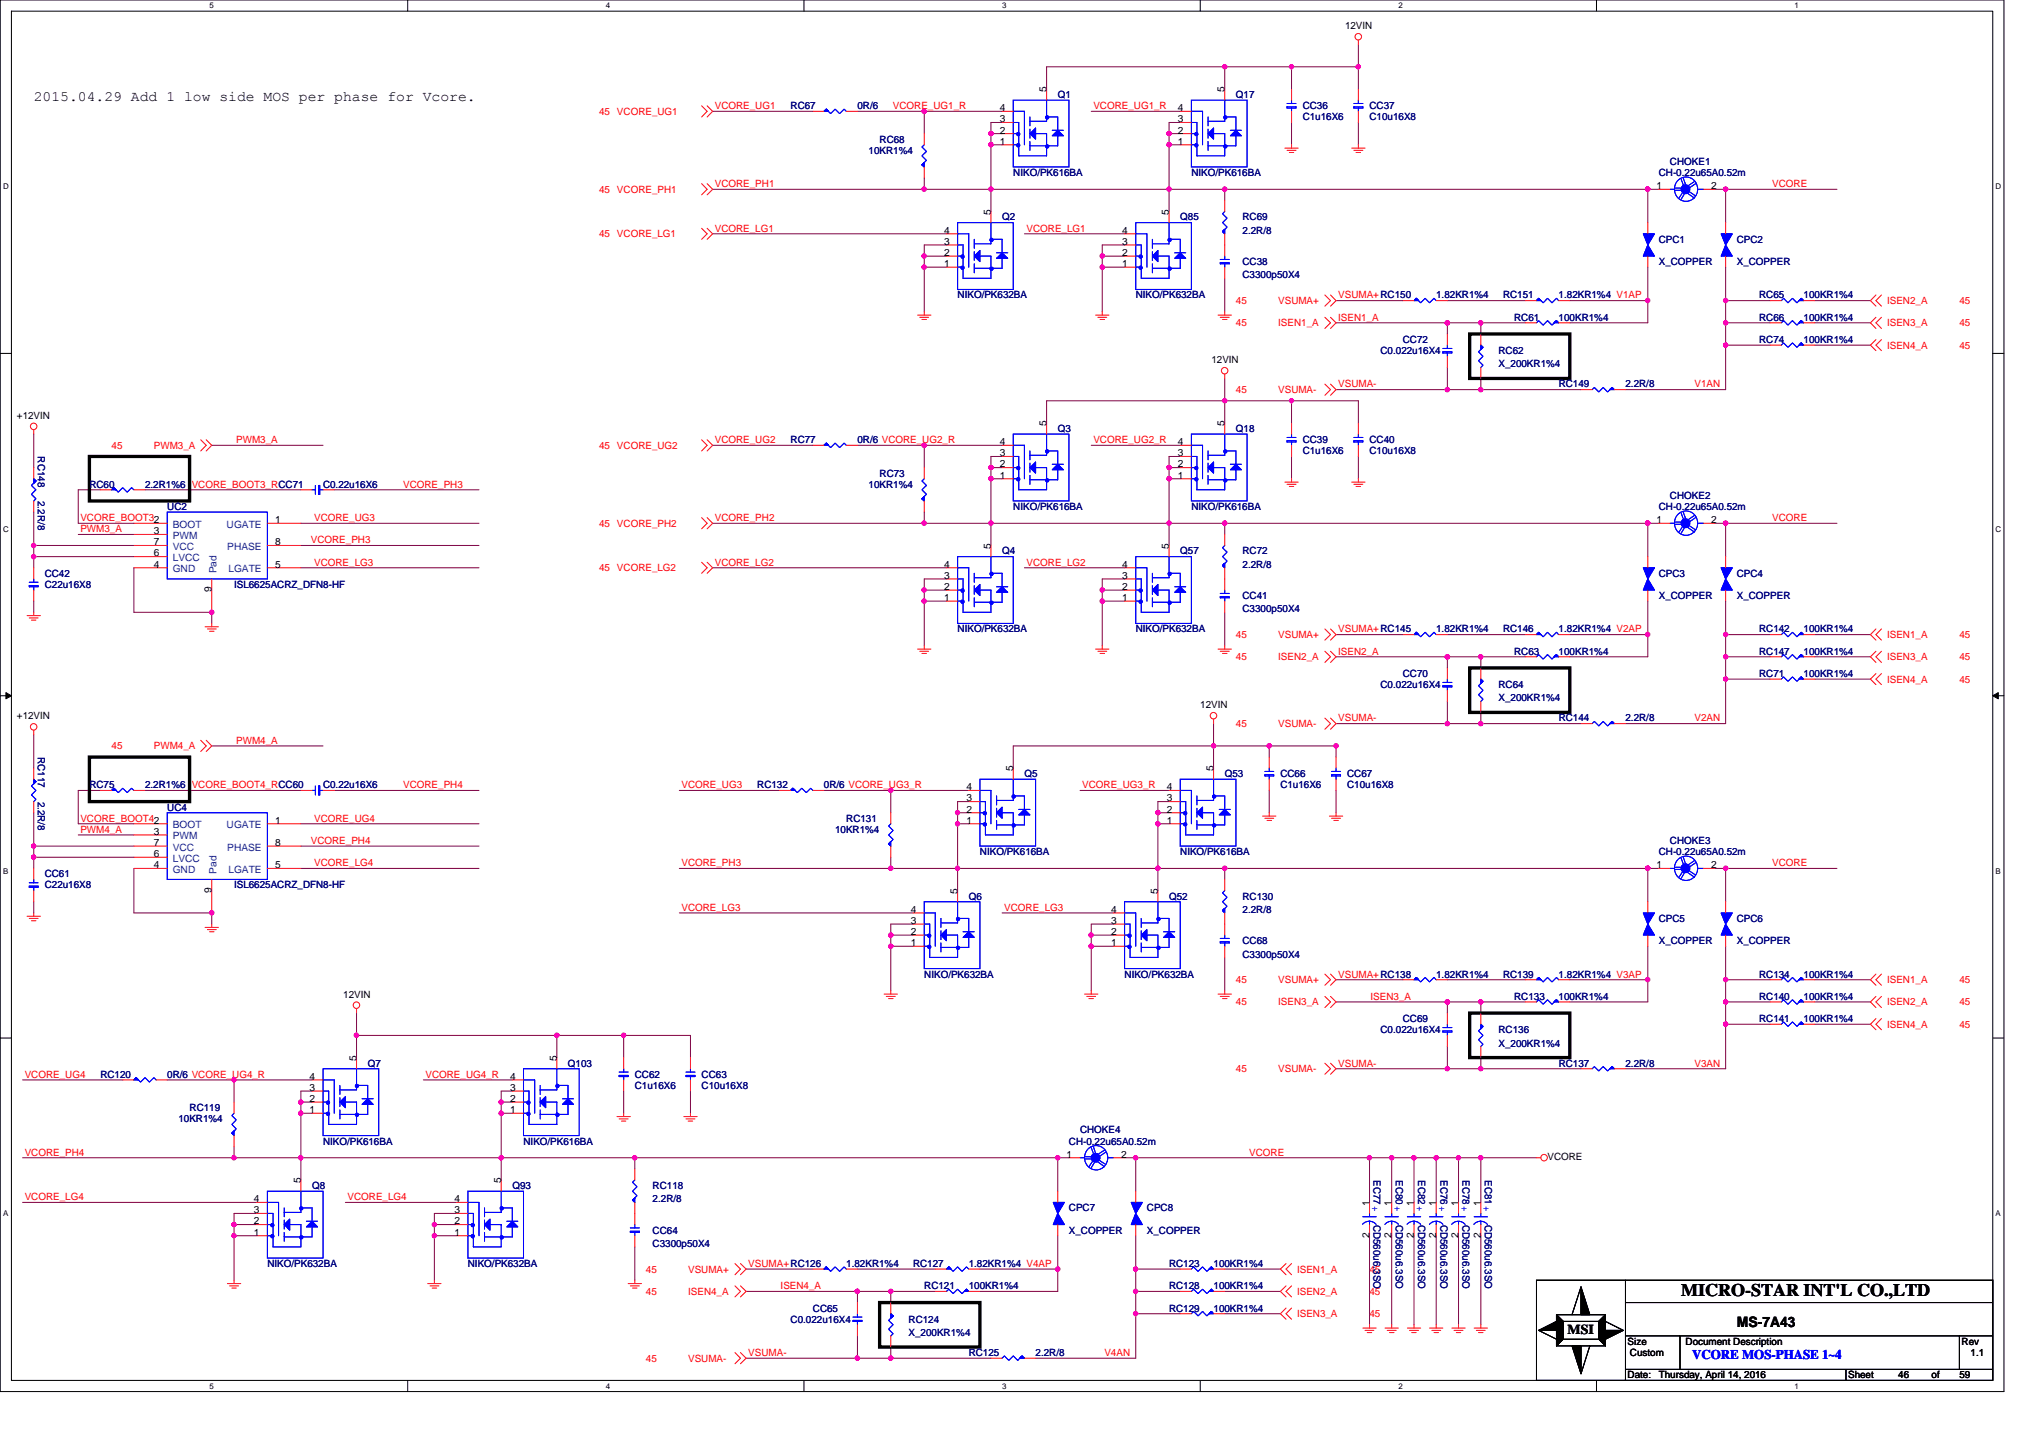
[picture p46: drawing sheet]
<svg xmlns="http://www.w3.org/2000/svg" width="297mm" height="210mm" viewBox="0 0 297 210" stroke-linecap="round" stroke-linejoin="round" font-family="sans-serif">
<defs><g id="words">
<text font-size="2.6" x="245.5" y="189.3">MICRO-STAR INT'L CO.,LTD</text>
<g font-size="2.1">
<text x="4.9" y="14.7">2015.04.29 Add 1 low side MOS per phase for Vcore.</text>
<text x="253.6" y="193.8">MS-7A43</text>
</g>
<text font-size="2" x="228.9" y="194.8">MSI</text>
<text font-size="1.9" fill="#00f" x="247.1" y="198.5">VCORE MOS-PHASE 1~4</text>
<g font-size="1.5">
<text x="196.4" y="4.2">12VIN</text>
<text x="146" y="17.9">3</text>
<text x="146" y="16.2">4</text>
<text x="152.8" y="13.5" transform="rotate(-90 152.8 13.5)">5</text>
<text x="172" y="17.9">3</text>
<text x="172" y="16.2">4</text>
<text x="178.8" y="13.5" transform="rotate(-90 178.8 13.5)">5</text>
<text x="146" y="19.5">2</text>
<text x="146" y="21.1">1</text>
<text x="172" y="19.5">2</text>
<text x="172" y="21.1">1</text>
<text x="241.9" y="27.6">1</text>
<text x="249.9" y="27.6">2</text>
<text x="137.9" y="35.8">3</text>
<text x="137.9" y="34.1">4</text>
<text x="144.7" y="31.4" transform="rotate(-90 144.7 31.4)">5</text>
<text x="163.9" y="35.8">3</text>
<text x="163.9" y="34.1">4</text>
<text x="170.7" y="31.4" transform="rotate(-90 170.7 31.4)">5</text>
<text x="137.9" y="37.4">2</text>
<text x="137.9" y="39">1</text>
<text x="163.9" y="37.4">2</text>
<text x="163.9" y="39">1</text>
<text x="176.9" y="53">12VIN</text>
<text x="2.5" y="61.1">+12VIN</text>
<text x="146" y="65">4</text>
<text x="152.8" y="62.3" transform="rotate(-90 152.8 62.3)">5</text>
<text x="172" y="65">4</text>
<text x="178.8" y="62.3" transform="rotate(-90 178.8 62.3)">5</text>
<text x="146" y="68.3">2</text>
<text x="146" y="66.6">3</text>
<text x="146" y="69.9">1</text>
<text x="172" y="68.3">2</text>
<text x="172" y="66.6">3</text>
<text x="172" y="69.9">1</text>
<text x="40.2" y="76.4">1</text>
<text x="241.9" y="76.4">1</text>
<text x="249.9" y="76.4">2</text>
<text x="22.5" y="79.6">7</text>
<text x="22.5" y="78">3</text>
<text x="22.5" y="81.3">6</text>
<text x="22.5" y="82.9">4</text>
<text x="40.2" y="82.9">5</text>
<text x="40.2" y="79.6">8</text>
<text x="137.9" y="82.9">4</text>
<text x="144.7" y="80.1" transform="rotate(-90 144.7 80.1)">5</text>
<text x="163.9" y="82.9">4</text>
<text x="170.7" y="80.1" transform="rotate(-90 170.7 80.1)">5</text>
<text x="30.9" y="86.5" transform="rotate(-90 30.9 86.5)">9</text>
<text x="137.9" y="86.1">2</text>
<text x="137.9" y="84.5">3</text>
<text x="137.9" y="87.8">1</text>
<text x="163.9" y="86.1">2</text>
<text x="163.9" y="84.5">3</text>
<text x="163.9" y="87.8">1</text>
<text x="2.5" y="105">+12VIN</text>
<text x="175.3" y="103.4">12VIN</text>
<text x="148" y="112.6" transform="rotate(-90 148 112.6)">5</text>
<text x="177.2" y="112.6" transform="rotate(-90 177.2 112.6)">5</text>
<text x="141.1" y="118.7">2</text>
<text x="141.1" y="117">3</text>
<text x="141.1" y="115.4">4</text>
<text x="170.4" y="118.7">2</text>
<text x="170.4" y="117">3</text>
<text x="170.4" y="115.4">4</text>
<text x="22.5" y="123.5">7</text>
<text x="22.5" y="121.9">3</text>
<text x="22.5" y="125.2">6</text>
<text x="40.2" y="123.5">8</text>
<text x="40.2" y="120.3">1</text>
<text x="141.1" y="120.3">1</text>
<text x="170.4" y="120.3">1</text>
<text x="22.5" y="126.8">4</text>
<text x="30.9" y="130.4" transform="rotate(-90 30.9 130.4)">9</text>
<text x="40.2" y="126.8">5</text>
<text x="139.8" y="130.5" transform="rotate(-90 139.8 130.5)">5</text>
<text x="169.1" y="130.5" transform="rotate(-90 169.1 130.5)">5</text>
<text x="241.9" y="126.8">1</text>
<text x="249.9" y="126.8">2</text>
<text x="133" y="136.5">2</text>
<text x="133" y="134.9">3</text>
<text x="133" y="133.3">4</text>
<text x="162.3" y="136.5">2</text>
<text x="162.3" y="134.9">3</text>
<text x="162.3" y="133.3">4</text>
<text x="133" y="138.2">1</text>
<text x="162.3" y="138.2">1</text>
<text x="50.1" y="145.7">12VIN</text>
<text x="52" y="154.9" transform="rotate(-90 52 154.9)">5</text>
<text x="81.3" y="154.9" transform="rotate(-90 81.3 154.9)">5</text>
<text x="45.2" y="160.9">2</text>
<text x="45.2" y="159.3">3</text>
<text x="45.2" y="157.7">4</text>
<text x="74.5" y="160.9">2</text>
<text x="74.5" y="159.3">3</text>
<text x="74.5" y="157.7">4</text>
<text x="45.2" y="162.5">1</text>
<text x="74.5" y="162.5">1</text>
<text x="43.9" y="172.8" transform="rotate(-90 43.9 172.8)">5</text>
<text x="73.2" y="172.8" transform="rotate(-90 73.2 172.8)">5</text>
<text x="155.8" y="169">1</text>
<text x="163.7" y="169">2</text>
<text x="226" y="169.4">VCORE</text>
<text x="37.1" y="178.8">2</text>
<text x="37.1" y="177.2">3</text>
<text x="37.1" y="175.6">4</text>
<text x="66.4" y="178.8">2</text>
<text x="66.4" y="177.2">3</text>
<text x="66.4" y="175.6">4</text>
<text x="200" y="176" transform="rotate(-90 200 176)">1</text>
<text x="203.2" y="176" transform="rotate(-90 203.2 176)">1</text>
<text x="206.5" y="176" transform="rotate(-90 206.5 176)">1</text>
<text x="209.7" y="176" transform="rotate(-90 209.7 176)">1</text>
<text x="213" y="176" transform="rotate(-90 213 176)">1</text>
<text x="216.2" y="176" transform="rotate(-90 216.2 176)">1</text>
<text x="37.1" y="180.4">1</text>
<text x="66.4" y="180.4">1</text>
<text x="200" y="180.8" transform="rotate(-90 200 180.8)">2</text>
<text x="203.2" y="180.8" transform="rotate(-90 203.2 180.8)">2</text>
<text x="206.5" y="180.8" transform="rotate(-90 206.5 180.8)">2</text>
<text x="209.7" y="180.8" transform="rotate(-90 209.7 180.8)">2</text>
<text x="213" y="180.8" transform="rotate(-90 213 180.8)">2</text>
<text x="216.2" y="180.8" transform="rotate(-90 216.2 180.8)">2</text>
<text x="237.7" y="196.4">Size</text>
<text x="246.2" y="196.4">Document Description</text>
<text x="286.5" y="196.4">Rev</text>
<text x="237.7" y="201.3">Date:</text>
<text x="238" y="198">Custom</text>
<text x="242.2" y="201.3">Thursday, April 14, 2016</text>
<text x="269.9" y="201.3">Sheet</text>
<text x="277.2" y="201.3">46</text>
<text x="282.1" y="201.3">of</text>
<text x="286.1" y="201.3">59</text>
<text x="287.8" y="198">1.1</text>
</g>
<g font-size="1.5" fill="#f00">
<text x="87.5" y="16.8">45 VCORE_UG1</text>
<text x="104.4" y="15.9">VCORE_UG1</text>
<text x="130.4" y="15.9">VCORE_UG1_R</text>
<text x="159.7" y="15.9">VCORE_UG1_R</text>
<text x="87.5" y="28.1">45 VCORE_PH1</text>
<text x="104.4" y="27.3">VCORE_PH1</text>
<text x="258.8" y="27.3">VCORE</text>
<text x="87.5" y="34.6">45 VCORE_LG1</text>
<text x="104.4" y="33.8">VCORE_LG1</text>
<text x="149.9" y="33.8">VCORE_LG1</text>
<text x="180.5" y="47.6">45</text>
<text x="180.5" y="44.4">45</text>
<text x="186.7" y="47.6">ISEN1_A</text>
<text x="186.7" y="44.4">VSUMA+</text>
<text x="195.4" y="43.6">VSUMA+RC150</text>
<text x="195.4" y="46.8">ISEN1_A</text>
<text x="275.6" y="44.4">ISEN2_A</text>
<text x="275.6" y="47.6">ISEN3_A</text>
<text x="286.1" y="44.4">45</text>
<text x="286.1" y="47.6">45</text>
<text x="275.6" y="50.9">ISEN4_A</text>
<text x="286.1" y="50.9">45</text>
<text x="180.5" y="57.4">45</text>
<text x="186.7" y="57.4">VSUMA-</text>
<text x="195.4" y="56.6">VSUMA-</text>
<text x="247.5" y="56.6">V1AN</text>
<text x="16.3" y="65.5">45</text>
<text x="22.5" y="65.5">PWM3_A</text>
<text x="34.5" y="64.7">PWM3_A</text>
<text x="87.5" y="65.5">45 VCORE_UG2</text>
<text x="104.4" y="64.7">VCORE_UG2</text>
<text x="159.7" y="64.7">VCORE_UG2_R</text>
<text x="28" y="71.2">VCORE_BOOT3_RCC71</text>
<text x="58.9" y="71.2">VCORE_PH3</text>
<text x="11.7" y="76.1">VCORE_BOOT32</text>
<text x="11.7" y="77.7">PWM3_A</text>
<text x="45.9" y="76.1">VCORE_UG3</text>
<text x="87.5" y="76.9">45 VCORE_PH2</text>
<text x="104.4" y="76.1">VCORE_PH2</text>
<text x="258.8" y="76.1">VCORE</text>
<text x="45.4" y="79.3">VCORE_PH3</text>
<text x="45.9" y="82.6">VCORE_LG3</text>
<text x="87.5" y="83.4">45 VCORE_LG2</text>
<text x="104.4" y="82.6">VCORE_LG2</text>
<text x="149.9" y="82.6">VCORE_LG2</text>
<text x="180.5" y="93.2">45</text>
<text x="186.7" y="93.2">VSUMA+</text>
<text x="195.4" y="92.4">VSUMA+RC145</text>
<text x="195.4" y="95.6">ISEN2_A</text>
<text x="275.6" y="93.2">ISEN1_A</text>
<text x="286.1" y="93.2">45</text>
<text x="180.5" y="96.4">45</text>
<text x="186.7" y="96.4">ISEN2_A</text>
<text x="275.6" y="96.4">ISEN3_A</text>
<text x="275.6" y="99.7">ISEN4_A</text>
<text x="286.1" y="96.4">45</text>
<text x="286.1" y="99.7">45</text>
<text x="180.5" y="106.2">45</text>
<text x="186.7" y="106.2">VSUMA-</text>
<text x="195.4" y="105.3">VSUMA-</text>
<text x="247.5" y="105.3">V2AN</text>
<text x="16.3" y="109.4">45</text>
<text x="22.5" y="109.4">PWM4_A</text>
<text x="34.5" y="108.6">PWM4_A</text>
<text x="11.7" y="120">VCORE_BOOT42</text>
<text x="28" y="115.1">VCORE_BOOT4_RCC60</text>
<text x="45.9" y="120">VCORE_UG4</text>
<text x="58.9" y="115.1">VCORE_PH4</text>
<text x="99.5" y="115.1">VCORE_UG3</text>
<text x="158" y="115.1">VCORE_UG3_R</text>
<text x="11.7" y="121.6">PWM4_A</text>
<text x="45.4" y="123.2">VCORE_PH4</text>
<text x="45.9" y="126.5">VCORE_LG4</text>
<text x="99.5" y="126.5">VCORE_PH3</text>
<text x="258.8" y="126.5">VCORE</text>
<text x="99.5" y="133">VCORE_LG3</text>
<text x="146.7" y="133">VCORE_LG3</text>
<text x="180.5" y="143.6">45</text>
<text x="186.7" y="143.6">VSUMA+</text>
<text x="195.4" y="142.7">VSUMA+RC138</text>
<text x="275.6" y="143.6">ISEN1_A</text>
<text x="286.1" y="143.6">45</text>
<text x="180.5" y="146.8">45</text>
<text x="186.7" y="146.8">ISEN3_A</text>
<text x="200.1" y="146">ISEN3_A</text>
<text x="275.6" y="146.8">ISEN2_A</text>
<text x="286.1" y="146.8">45</text>
<text x="195.4" y="155.7">VSUMA-</text>
<text x="247.5" y="155.7">V3AN</text>
<text x="275.6" y="150.1">ISEN4_A</text>
<text x="286.1" y="150.1">45</text>
<text x="3.6" y="157.4">VCORE_UG4</text>
<text x="62.1" y="157.4">VCORE_UG4_R</text>
<text x="180.5" y="156.6">45</text>
<text x="186.7" y="156.6">VSUMA-</text>
<text x="3.6" y="168.7">VCORE_PH4</text>
<text x="182.4" y="168.7">VCORE</text>
<text x="3.6" y="175.3">VCORE_LG4</text>
<text x="50.8" y="175.3">VCORE_LG4</text>
<text x="94.3" y="185.8">45</text>
<text x="100.5" y="185.8">VSUMA+</text>
<text x="109.3" y="185">VSUMA+RC126</text>
<text x="189.4" y="185.8">ISEN1_A</text>
<text x="200" y="185.8">45</text>
<text x="94.3" y="189.1">45</text>
<text x="100.5" y="189.1">ISEN4_A</text>
<text x="114" y="188.3">ISEN4_A</text>
<text x="189.4" y="189.1">ISEN2_A</text>
<text x="200" y="189.1">45</text>
<text x="189.4" y="192.3">ISEN3_A</text>
<text x="200" y="192.3">45</text>
<text x="94.3" y="198.8">45</text>
<text x="100.5" y="198.8">VSUMA-</text>
<text x="109.3" y="198">VSUMA-</text>
<text x="161.3" y="198">V4AN</text>
</g>
<g font-size="1.5" fill="#000080">
<text x="115.5" y="15.9">RC67</text>
<text x="125.2" y="15.9">0R/6</text>
<text x="154.5" y="14.3">Q1</text>
<text x="180.5" y="14.3">Q17</text>
<text x="190.2" y="15.9">CC36</text>
<text x="190.2" y="17.6">C1u16X6</text>
<text x="200" y="15.9">CC37</text>
<text x="200" y="17.6">C10u16X8</text>
<text x="126.8" y="22.5">10KR1%4</text>
<text x="128.5" y="20.8">RC68</text>
<text x="148" y="25.7">NIKO/PK616BA</text>
<text x="174" y="25.7">NIKO/PK616BA</text>
<text x="242.2" y="25.7">CH-0.22u65A0.52m</text>
<text x="243.9" y="24.1">CHOKE1</text>
<text x="146.3" y="32.2">Q2</text>
<text x="172.4" y="32.2">Q85</text>
<text x="181.5" y="32.2">RC69</text>
<text x="181.5" y="34.2">2.2R/8</text>
<text x="242.2" y="35.5">CPC1</text>
<text x="253.6" y="35.5">CPC2</text>
<text x="181.5" y="38.7">CC38</text>
<text x="181.5" y="40.7">C3300p50X4</text>
<text x="242.2" y="38.7">X_COPPER</text>
<text x="253.6" y="38.7">X_COPPER</text>
<text x="139.8" y="43.6">NIKO/PK632BA</text>
<text x="165.9" y="43.6">NIKO/PK632BA</text>
<text x="209.7" y="43.6">1.82KR1%4</text>
<text x="219.5" y="43.6">RC151</text>
<text x="221.1" y="46.8">RC61</text>
<text x="227.6" y="43.6">1.82KR1%4 V1AP</text>
<text x="227.6" y="46.8">100KR1%4</text>
<text x="256.9" y="46.8">RC66</text>
<text x="256.9" y="43.6">RC65</text>
<text x="263.4" y="46.8">100KR1%4</text>
<text x="263.4" y="43.6">100KR1%4</text>
<text x="201.6" y="51.7">C0.022u16X4</text>
<text x="204.9" y="50.1">CC72</text>
<text x="218.8" y="51.7">RC62</text>
<text x="218.8" y="53.7">X_200KR1%4</text>
<text x="256.9" y="50.1">RC74</text>
<text x="263.4" y="50.1">100KR1%4</text>
<text x="227.6" y="56.6">RC149</text>
<text x="237.4" y="56.6">2.2R/8</text>
<text x="115.5" y="64.7">RC77</text>
<text x="125.2" y="64.7">0R/6 VCORE_UG2_R</text>
<text x="154.5" y="63.1">Q3</text>
<text x="180.5" y="63.1">Q18</text>
<text x="190.2" y="64.7">CC39</text>
<text x="200" y="64.7">CC40</text>
<text x="5.5" y="66.7" transform="rotate(90 5.5 66.7)">RC148</text>
<text x="13.1" y="71.2">RC60</text>
<text x="21.2" y="71.2">2.2R1%6</text>
<text x="47.2" y="71.2">C0.22u16X6</text>
<text x="126.8" y="71.2">10KR1%4</text>
<text x="128.5" y="69.6">RC73</text>
<text x="190.2" y="66.3">C1u16X6</text>
<text x="200" y="66.3">C10u16X8</text>
<text x="5.5" y="73.2" transform="rotate(90 5.5 73.2)">2.2R/8</text>
<text x="24.4" y="74.5">UC2</text>
<text x="148" y="74.5">NIKO/PK616BA</text>
<text x="174" y="74.5">NIKO/PK616BA</text>
<text x="242.2" y="74.5">CH-0.22u65A0.52m</text>
<text x="243.9" y="72.8">CHOKE2</text>
<text x="146.3" y="81">Q4</text>
<text x="172.4" y="81">Q57</text>
<text x="181.5" y="81">RC72</text>
<text x="181.5" y="82.9">2.2R/8</text>
<text x="6.5" y="84.2">CC42</text>
<text x="6.5" y="85.9">C22u16X8</text>
<text x="34.2" y="85.9">ISL6625ACRZ_DFN8-HF</text>
<text x="181.5" y="87.5">CC41</text>
<text x="181.5" y="89.4">C3300p50X4</text>
<text x="242.2" y="84.2">CPC3</text>
<text x="242.2" y="87.5">X_COPPER</text>
<text x="253.6" y="84.2">CPC4</text>
<text x="253.6" y="87.5">X_COPPER</text>
<text x="139.8" y="92.4">NIKO/PK632BA</text>
<text x="165.9" y="92.4">NIKO/PK632BA</text>
<text x="209.7" y="92.4">1.82KR1%4</text>
<text x="219.5" y="92.4">RC146</text>
<text x="221.1" y="95.6">RC63</text>
<text x="227.6" y="92.4">1.82KR1%4 V2AP</text>
<text x="227.6" y="95.6">100KR1%4</text>
<text x="256.9" y="95.6">RC147</text>
<text x="256.9" y="92.4">RC142</text>
<text x="263.4" y="95.6">100KR1%4</text>
<text x="263.4" y="92.4">100KR1%4</text>
<text x="201.6" y="100.5">C0.022u16X4</text>
<text x="204.9" y="98.8">CC70</text>
<text x="218.8" y="100.5">RC64</text>
<text x="256.9" y="98.8">RC71</text>
<text x="263.4" y="98.8">100KR1%4</text>
<text x="218.8" y="102.4">X_200KR1%4</text>
<text x="227.6" y="105.3">RC144</text>
<text x="237.4" y="105.3">2.2R/8</text>
<text x="5.5" y="110.6" transform="rotate(90 5.5 110.6)">RC117</text>
<text x="149.6" y="113.5">Q5</text>
<text x="178.9" y="113.5">Q53</text>
<text x="187" y="113.5">CC66</text>
<text x="196.7" y="113.5">CC67</text>
<text x="5.5" y="117.1" transform="rotate(90 5.5 117.1)">2.2R/8</text>
<text x="13.1" y="115.1">RC75</text>
<text x="21.2" y="115.1">2.2R1%6</text>
<text x="24.4" y="118.4">UC4</text>
<text x="47.2" y="115.1">C0.22u16X6</text>
<text x="110.6" y="115.1">RC132</text>
<text x="120.3" y="115.1">0R/6 VCORE_UG3_R</text>
<text x="123.6" y="120">RC131</text>
<text x="187" y="115.1">C1u16X6</text>
<text x="196.7" y="115.1">C10u16X8</text>
<text x="122" y="121.6">10KR1%4</text>
<text x="143.1" y="124.9">NIKO/PK616BA</text>
<text x="172.4" y="124.9">NIKO/PK616BA</text>
<text x="242.2" y="124.9">CH-0.22u65A0.52m</text>
<text x="243.9" y="123.2">CHOKE3</text>
<text x="6.5" y="128.1">CC61</text>
<text x="6.5" y="129.7">C22u16X8</text>
<text x="34.2" y="129.7">ISL6625ACRZ_DFN8-HF</text>
<text x="141.5" y="131.4">Q6</text>
<text x="170.7" y="131.4">Q52</text>
<text x="181.5" y="131.4">RC130</text>
<text x="181.5" y="137.9">CC68</text>
<text x="181.5" y="133.3">2.2R/8</text>
<text x="242.2" y="134.6">CPC5</text>
<text x="242.2" y="137.9">X_COPPER</text>
<text x="253.6" y="134.6">CPC6</text>
<text x="253.6" y="137.9">X_COPPER</text>
<text x="135" y="142.7">NIKO/PK632BA</text>
<text x="164.2" y="142.7">NIKO/PK632BA</text>
<text x="181.5" y="139.8">C3300p50X4</text>
<text x="209.7" y="142.7">1.82KR1%4</text>
<text x="219.5" y="142.7">RC139</text>
<text x="227.6" y="142.7">1.82KR1%4 V3AP</text>
<text x="256.9" y="142.7">RC134</text>
<text x="263.4" y="142.7">100KR1%4</text>
<text x="204.9" y="149.2">CC69</text>
<text x="221.1" y="146">RC133</text>
<text x="227.6" y="146">100KR1%4</text>
<text x="256.9" y="146">RC140</text>
<text x="256.9" y="149.2">RC141</text>
<text x="263.4" y="146">100KR1%4</text>
<text x="263.4" y="149.2">100KR1%4</text>
<text x="53.7" y="155.7">Q7</text>
<text x="82.9" y="155.7">Q103</text>
<text x="201.6" y="150.9">C0.022u16X4</text>
<text x="218.8" y="150.9">RC136</text>
<text x="218.8" y="152.8">X_200KR1%4</text>
<text x="227.6" y="155.7">RC137</text>
<text x="237.4" y="155.7">2.2R/8</text>
<text x="14.7" y="157.4">RC120</text>
<text x="24.4" y="157.4">0R/6 VCORE_UG4_R</text>
<text x="92.7" y="157.4">CC62</text>
<text x="92.7" y="159">C1u16X6</text>
<text x="102.5" y="157.4">CC63</text>
<text x="102.5" y="159">C10u16X8</text>
<text x="26.1" y="163.9">10KR1%4</text>
<text x="27.7" y="162.2">RC119</text>
<text x="47.2" y="167.1">NIKO/PK616BA</text>
<text x="76.5" y="167.1">NIKO/PK616BA</text>
<text x="156.1" y="167.1">CH-0.22u65A0.52m</text>
<text x="157.7" y="165.5">CHOKE4</text>
<text x="45.6" y="173.6">Q8</text>
<text x="74.8" y="173.6">Q93</text>
<text x="95.3" y="173.6">RC118</text>
<text x="200.6" y="172.3" transform="rotate(90 200.6 172.3)">EC77+</text>
<text x="203.8" y="172.3" transform="rotate(90 203.8 172.3)">EC80+</text>
<text x="207.1" y="172.3" transform="rotate(90 207.1 172.3)">EC82+</text>
<text x="210.4" y="172.3" transform="rotate(90 210.4 172.3)">EC76+</text>
<text x="213.6" y="172.3" transform="rotate(90 213.6 172.3)">EC78+</text>
<text x="216.8" y="172.3" transform="rotate(90 216.8 172.3)">EC81+</text>
<text x="95.3" y="175.6">2.2R/8</text>
<text x="156.1" y="176.9">CPC7</text>
<text x="167.5" y="176.9">CPC8</text>
<text x="200.6" y="178.8" transform="rotate(90 200.6 178.8)">CD560u6.3SO</text>
<text x="203.8" y="178.8" transform="rotate(90 203.8 178.8)">CD560u6.3SO</text>
<text x="207.1" y="178.8" transform="rotate(90 207.1 178.8)">CD560u6.3SO</text>
<text x="210.4" y="178.8" transform="rotate(90 210.4 178.8)">CD560u6.3SO</text>
<text x="213.6" y="178.8" transform="rotate(90 213.6 178.8)">CD560u6.3SO</text>
<text x="216.8" y="178.8" transform="rotate(90 216.8 178.8)">CD560u6.3SO</text>
<text x="39" y="185">NIKO/PK632BA</text>
<text x="68.3" y="185">NIKO/PK632BA</text>
<text x="95.3" y="180.1">CC64</text>
<text x="95.3" y="182.1">C3300p50X4</text>
<text x="123.6" y="185">1.82KR1%4</text>
<text x="133.3" y="185">RC127</text>
<text x="141.5" y="185">1.82KR1%4 V4AP</text>
<text x="156.1" y="180.1">X_COPPER</text>
<text x="167.5" y="180.1">X_COPPER</text>
<text x="170.7" y="185">RC123</text>
<text x="177.2" y="185">100KR1%4</text>
<text x="118.7" y="191.5">CC65</text>
<text x="135" y="188.3">RC121</text>
<text x="141.5" y="188.3">100KR1%4</text>
<text x="170.7" y="188.3">RC128</text>
<text x="170.7" y="191.5">RC129</text>
<text x="177.2" y="188.3">100KR1%4</text>
<text x="177.2" y="191.5">100KR1%4</text>
<text x="115.5" y="193.1">C0.022u16X4</text>
<text x="132.7" y="193.1">RC124</text>
<text x="132.7" y="195.1">X_200KR1%4</text>
<text x="141.5" y="198">RC125</text>
<text x="151.2" y="198">2.2R/8</text>
</g>
<g font-size="1.5" fill="#004080">
<text x="25.2" y="77.1">BOOT</text>
<text x="33.1" y="77.1">UGATE</text>
<text x="25.2" y="80.3">VCC</text>
<text x="25.2" y="78.7">PWM</text>
<text x="25.2" y="81.9">LVCC</text>
<text x="25.2" y="83.6">GND</text>
<text x="31.6" y="83.7" transform="rotate(-90 31.6 83.7)">Pad</text>
<text x="33.2" y="80.3">PHASE</text>
<text x="33.4" y="83.6">LGATE</text>
<text x="25.2" y="120.9">BOOT</text>
<text x="25.2" y="124.2">VCC</text>
<text x="25.2" y="122.6">PWM</text>
<text x="25.2" y="125.8">LVCC</text>
<text x="33.1" y="120.9">UGATE</text>
<text x="33.2" y="124.2">PHASE</text>
<text x="25.2" y="127.5">GND</text>
<text x="31.6" y="127.6" transform="rotate(-90 31.6 127.6)">Pad</text>
<text x="33.4" y="127.5">LGATE</text>
</g>
<g font-size="1.2">
<text x="30.6" y="1.2">5</text>
<text x="88.5" y="1.2">4</text>
<text x="146.3" y="1.2">3</text>
<text x="204.2" y="1.2">2</text>
<text x="262.1" y="1.2">1</text>
<text x=".5" y="27.6">D</text>
<text x="291.4" y="27.6">D</text>
<text x=".5" y="77.6">C</text>
<text x="291.4" y="77.6">C</text>
<text x=".5" y="127.6">B</text>
<text x="291.4" y="127.6">B</text>
<text x=".5" y="177.6">A</text>
<text x="291.4" y="177.6">A</text>
<text x="30.6" y="202.8">5</text>
<text x="88.5" y="202.8">4</text>
<text x="146.3" y="202.8">3</text>
<text x="204.2" y="202.8">2</text>
<text x="262.1" y="202.8">1</text>
</g>
</g></defs>
<path d="M0 0h292.6v203.2h-292.6zM1.7 1.6h289.3v200h-289.3z" fill="none" stroke="#000" stroke-width=".15"/>
<g fill="#fff">
<path d="M30.6 .2h.6v1.3h-.6z"/>
<path d="M30.6 201.8h.6v1.3h-.6z"/>
</g>
<path d="M59.5 0v1.6M59.5 201.6v1.6" fill="none" stroke="#000" stroke-width=".15"/>
<g fill="#fff">
<path d="M88.5 .2h.6v1.3h-.6z"/>
<path d="M88.5 201.8h.6v1.3h-.6z"/>
</g>
<path d="M117.4 0v1.6M117.4 201.6v1.6" fill="none" stroke="#000" stroke-width=".15"/>
<g fill="#fff">
<path d="M146.3 .2h.7v1.3h-.7z"/>
<path d="M146.3 201.8h.7v1.3h-.7z"/>
</g>
<path d="M175.3 0v1.6M175.3 201.6v1.6" fill="none" stroke="#000" stroke-width=".15"/>
<g fill="#fff">
<path d="M204.2 .2h.6v1.3h-.6z"/>
<path d="M204.2 201.8h.6v1.3h-.6z"/>
</g>
<path d="M233.1 0v1.6M233.1 201.6v1.6" fill="none" stroke="#000" stroke-width=".15"/>
<g fill="#fff">
<path d="M262.1 .2h.6v1.3h-.6z"/>
<path d="M262.1 201.8h.6v1.3h-.6z"/>
<path d="M.5 26.6h.8v1.3h-.8z"/>
<path d="M291.4 26.6h.9v1.3h-.9z"/>
<path d="M.5 76.6h.8v1.3h-.8z"/>
<path d="M291.4 76.6h.9v1.3h-.9z"/>
</g>
<path d="M0 51.6h1.7M291 51.6h1.6" fill="none" stroke="#000" stroke-width=".15"/>
<g fill="#fff">
<path d="M.5 126.6h.7v1.3h-.7z"/>
<path d="M291.4 126.6h.8v1.3h-.8z"/>
</g>
<path d="M0 101.6h1.7M291 101.6h1.6" fill="none" stroke="#000" stroke-width=".15"/>
<path d="M.9 101.1l.8 .5-.8 .4zM291 101.6l.8-.5v.9z" fill="#000" stroke="#000" stroke-width=".15"/>
<g fill="#fff">
<path d="M.5 176.6h.7v1.2h-.7z"/>
<path d="M291.4 176.6h.8v1.2h-.8z"/>
</g>
<g fill="none" stroke="#000" stroke-width=".15">
<path d="M0 151.6h1.7M291 151.6h1.6M224.4 186.9h66.6v14.7h-66.6zM224.7 194.3l2.6 1.3M227.3 192h7.2v4.5h-7.2zM227.3 192l1 1M228.3 193h5.2v2.6h-5.2zM228.3 195.6l-1 .9M230.9 187.9l-1.3 4.1M232.2 196.5l-1.3 4.1M233.5 195.6l1 .9M234.5 193l2.6 1.3"/>
<path d="M234.5 192l-1 1M237.4 190.2h53.6M237.4 186.9v14.7M237.4 200h53.6M237.4 195.1h53.6M245.3 195.1v4.9M269.6 200v1.6M286.1 195.1v4.9"/>
</g>
<g fill="none" stroke="#800040" stroke-width=".15">
<path d="M104.1 16.3h14.6M125.2 16.3h9.8M135 16.3v3.2M135 16.3h11.3M144.7 19.5h1.6M144.7 19.5v1.6M146.3 17.9h-1.6v1.6M152.8 13v-3.2h26.1v3.2M159.4 16.3h13M170.7 19.5h1.7M170.7 19.5v1.6M172.4 17.9h-1.7v1.6"/>
<path d="M178.9 9.8h9.7M188.6 9.8h9.8M188.6 9.8v3.2M188.6 17.9v3.2M198.4 9.8v3.2M198.4 17.9v3.2M198.4 6.5v3.3M104.1 27.6h30.9M104.1 34.1h34.1M135 37.4v1.6M135 37.4h3.2M135 39h3.2"/>
<path d="M135 26v1.6M135 39v6.5M135 27.6h9.7M138.2 35.8h-3.2v1.6M144.7 27.6v3.3M144.7 27.6h26M144.7 21.1h1.6M144.7 21.1v6.5M149.6 34.1h14.6M161 37.4h3.2M161 39h3.2M161 37.4v1.6"/>
<path d="M161 39v6.5M164.2 35.8h-3.2v1.6M170.7 21.1h1.7M170.7 27.6v3.3M170.7 21.1v6.5M170.7 27.6h8.2M178.9 27.6h61.7M178.9 27.6v1.7M240.6 39v4.9M240.6 27.6h1.6M240.6 27.6v4.9M250.4 27.6h1.6"/>
<path d="M252 27.6h16.3M252 27.6v4.9M252 39v4.9M178.9 58.5h-26.1v3.3M178.9 55.3v3.2M178.9 40.6v4.9M178.9 58.5v3.3M178.9 58.5h9.7M188.6 58.5h9.8v3.3M188.6 58.5v3.3M195.1 56.9h16.3M195.1 47.1h16.3"/>
<path d="M195.1 43.9h9.8M211.4 47.1h4.9M211.4 56.9h4.9M211.4 53.7v3.2M211.4 47.1v1.7M211.4 43.9h11.4M216.3 56.9h14.6M216.3 55.3v1.6M216.3 47.1v1.7M216.3 47.1h6.5M229.3 43.9h11.3M240.6 43.9v3.2h-11.3"/>
<path d="M252 50.4h6.5M252 43.9h6.5M252 47.1h6.5M252 50.4v6.5h-14.6M252 43.9v3.2M252 47.1v3.3M265 50.4h8.2M265 43.9h8.2M265 47.1h8.2M4.9 63.4v4.9M4.9 74.8v4.9M4.9 79.7v1.6"/>
<path d="M4.9 79.7h14.7M11.4 78h8.2M14.7 71.5h-3.3v4.9h8.2M21.2 71.5h22.7M30.9 65h16.3M43.9 76.4h26.1M43.9 79.7h26.1M48.8 71.5h21.2M104.1 76.4h30.9M104.1 65h14.6M125.2 65h9.8M135 65h11.3"/>
<path d="M135 65v3.3M135 74.8v1.6M135 76.4h9.7M144.7 76.4v3.3M144.7 76.4h26M144.7 69.9h1.6M144.7 68.3h1.6M144.7 68.3v1.6M144.7 69.9v6.5M146.3 66.7h-1.6v1.6M159.4 65h13M170.7 69.9h1.7"/>
<path d="M170.7 68.3h1.7M170.7 76.4v3.3M170.7 69.9v6.5M170.7 68.3v1.6M170.7 76.4h8.2M172.4 66.7h-1.7v1.6M178.9 76.4h61.7M178.9 76.4v1.6M188.6 66.7v3.2M198.4 66.7v3.2M240.6 76.4h1.6M240.6 76.4v4.9"/>
<path d="M250.4 76.4h1.6M252 76.4h16.3M252 76.4v4.9M4.9 81.3v1.6M4.9 87.8v1.6M4.9 81.3h14.7M19.6 82.9v6.5h11.3v1.6M43.9 82.9h26.1M104.1 82.9h34.1M135 86.2v1.6M135 86.2h3.2M135 87.8h3.2"/>
<path d="M135 87.8v6.5M138.2 84.5h-3.2v1.7M149.6 82.9h14.6M161 86.2h3.2M161 87.8h3.2M161 86.2v1.6M161 87.8v6.5M164.2 84.5h-3.2v1.7M178.9 89.4v4.9M195.1 95.9h16.3M195.1 92.7h9.8M211.4 95.9h4.9"/>
<path d="M211.4 95.9v1.6M211.4 92.7h11.4M216.3 95.9v1.6M216.3 95.9h6.5M229.3 92.7h11.3M240.6 87.8v4.9M240.6 92.7v3.2h-11.3M252 92.7h6.5M252 95.9h6.5M252 99.2h6.5M252 87.8v4.9M252 99.2v6.5h-14.6"/>
<path d="M252 92.7v3.2M252 95.9v3.3M265 92.7h8.2M265 95.9h8.2M265 99.2h8.2M4.9 107.3v4.9M4.9 118.7v4.8M14.7 115.4h-3.3v4.9h8.2M21.2 115.4h22.7M30.9 108.9h16.3M48.8 115.4h21.2M99.2 115.4h14.6"/>
<path d="M120.3 115.4h9.8M130.1 115.4h11.4M130.1 115.4v3.3M139.8 118.7h1.7M139.8 118.7v1.6M141.5 117.1h-1.7v1.6M157.7 115.4h13M169.1 118.7h1.6M169.1 118.7v1.6M170.7 117.1h-1.6v1.6M177.2 105.7v3.2M177.2 108.9h-29.2v3.3"/>
<path d="M177.2 108.9v3.3M177.2 108.9h8.2M185.4 108.9h9.7v1.7M185.4 108.9v1.7M185.4 115.4v3.3M195.1 115.4v3.3M195.1 105.7h16.3M211.4 105.7h4.9M211.4 102.4v3.3M216.3 105.7h14.6M216.3 104v1.7M4.9 125.2v1.6"/>
<path d="M4.9 131.7v1.6M4.9 123.5v1.7M4.9 125.2h14.7M4.9 123.5h14.7M11.4 121.9h8.2M19.6 126.8v6.5h11.3v1.6M43.9 120.3h26.1M43.9 126.8h26.1M43.9 123.5h26.1M99.2 133.3h34.1M99.2 126.8h30.9M130.1 136.5h3.2"/>
<path d="M130.1 138.2h3.2M130.1 136.5v1.7M130.1 138.2v6.5M130.1 125.2v1.6M130.1 126.8h9.7M133.3 134.9h-3.2v1.6M139.8 126.8h29.3M139.8 120.3h1.7M139.8 126.8v3.2M139.8 120.3v6.5M146.3 133.3h16.3M159.4 136.5v1.7"/>
<path d="M159.4 138.2v6.5M159.4 136.5h3.2M159.4 138.2h3.2M162.6 134.9h-3.2v1.6M169.1 120.3h1.6M169.1 126.8v3.2M169.1 120.3v6.5M169.1 126.8h9.8M178.9 126.8h61.7M178.9 126.8v1.6M178.9 139.8v4.9M240.6 126.8v4.9"/>
<path d="M240.6 126.8h1.6M240.6 138.2v4.9M250.4 126.8h1.6M252 126.8v4.9M252 138.2v4.9M252 126.8h16.3M3.3 157.7h14.6M24.4 157.7h9.8M34.2 157.7h11.4M34.2 157.7v3.2M45.6 159.3h-1.7v1.6M52.1 151.2v3.2"/>
<path d="M52.1 147.9v3.3M52.1 151.2h29.2v3.2M61.8 157.7h13M74.8 159.3h-1.6v1.6M81.3 151.2h9.8M91.1 151.2v3.2M91.1 159.3v3.3M91.1 151.2h9.7v3.2M100.8 159.3v3.3M195.1 146.3h16.3M195.1 156.1h16.3M195.1 143.1h9.8"/>
<path d="M211.4 156.1h4.9M211.4 146.3h4.9M211.4 146.3v1.6M211.4 152.8v3.3M211.4 143.1h11.4M216.3 156.1h14.6M216.3 146.3h6.5M216.3 154.4v1.7M216.3 146.3v1.6M229.3 143.1h11.3M240.6 143.1v3.2h-11.3M252 143.1h6.5"/>
<path d="M252 146.3h6.5M252 149.6h6.5M252 149.6v6.5h-14.6M252 143.1v3.2M252 146.3v3.3M265 143.1h8.2M265 146.3h8.2M265 149.6h8.2M3.3 175.6h34.1M3.3 169.1h30.9M34.2 169.1h9.7M34.2 178.8h3.2"/>
<path d="M34.2 178.8v1.6M34.2 167.4v1.7M37.4 177.2h-3.2v1.6M43.9 169.1h29.3M43.9 162.6h1.7M43.9 169.1v3.2M43.9 162.6v6.5M45.6 160.9h-1.7v1.7M50.4 175.6h16.3M63.4 178.8h3.3M63.4 178.8v1.6M66.7 177.2h-3.3v1.6"/>
<path d="M73.2 169.1v3.2M73.2 162.6v6.5M73.2 160.9v1.7M73.2 162.6h1.6M73.2 160.9h1.6M73.2 169.1h19.5M92.7 169.1h61.8M92.7 169.1v1.6M154.5 169.1h1.6M154.5 169.1v4.8M164.2 169.1h1.7M165.9 169.1h34.1v6.5"/>
<path d="M165.9 169.1v4.8M200 169.1h3.2M203.2 169.1v6.5M203.2 169.1h3.3M206.5 169.1h3.2M206.5 169.1v6.5M209.7 169.1h3.3M209.7 169.1v6.5M213 169.1h3.3v6.5M213 169.1v6.5M216.3 169.1h8.1M34.2 180.4h3.2"/>
<path d="M34.2 180.4v6.5M63.4 180.4h3.3M63.4 180.4v6.5M92.7 182.1v4.8M109 188.6h16.2M109 198.3h16.2M109 185.3h9.7M125.2 188.6v1.6M125.2 195.1v3.2M125.2 185.3h11.4M125.2 198.3h4.9M125.2 188.6h4.9"/>
<path d="M130.1 188.6h6.5M130.1 198.3h14.6M130.1 196.7v1.6M130.1 188.6v1.6M143.1 185.3h11.4M154.5 180.4v4.9M154.5 185.3v3.3h-11.4M165.9 185.3h6.5M165.9 188.6h6.5M165.9 191.8h6.5M165.9 180.4v4.9M165.9 191.8v6.5h-14.7"/>
<path d="M165.9 185.3v3.3M165.9 188.6v3.2M178.9 185.3h8.1M178.9 188.6h8.1M178.9 191.8h8.1M200 180.4v13M203.2 180.4v13M206.5 180.4v13M209.7 180.4v13M213 180.4v13M216.3 180.4v13"/>
</g>
<g fill="#f0f" stroke="#f0f" stroke-width=".15">
<circle cx="252" cy="76.4" r=".32"/>
<circle cx="30.9" cy="133.3" r=".32"/>
<circle cx="4.9" cy="125.2" r=".32"/>
<circle cx="4.9" cy="123.5" r=".31"/>
<circle cx="73.2" cy="169.1" r=".32"/>
<circle cx="216.2" cy="169.1" r=".32"/>
<circle cx="34.2" cy="178.8" r=".32"/>
<circle cx="34.2" cy="157.7" r=".32"/>
<circle cx="91.1" cy="151.2" r=".32"/>
<circle cx="81.3" cy="151.2" r=".32"/>
<circle cx="34.2" cy="169.1" r=".32"/>
<circle cx="34.2" cy="180.4" r=".31"/>
<circle cx="43.9" cy="160.9" r=".32"/>
<circle cx="154.5" cy="185.3" r=".32"/>
<circle cx="165.8" cy="185.3" r=".32"/>
<circle cx="130.1" cy="198.3" r=".32"/>
<circle cx="154.5" cy="169.1" r=".32"/>
<circle cx="92.7" cy="169.1" r=".32"/>
<circle cx="125.2" cy="188.6" r=".31"/>
<circle cx="165.8" cy="188.6" r=".31"/>
<circle cx="43.9" cy="162.6" r=".32"/>
<circle cx="125.2" cy="198.3" r=".32"/>
<circle cx="165.8" cy="191.8" r=".32"/>
<circle cx="130.1" cy="188.6" r=".31"/>
<circle cx="169.1" cy="126.8" r=".32"/>
<circle cx="130.1" cy="136.5" r=".32"/>
<circle cx="240.6" cy="126.8" r=".32"/>
<circle cx="195.1" cy="108.9" r=".32"/>
<circle cx="185.4" cy="108.9" r=".32"/>
<circle cx="130.1" cy="115.4" r=".31"/>
<circle cx="130.1" cy="126.8" r=".32"/>
<circle cx="130.1" cy="138.2" r=".32"/>
<circle cx="139.8" cy="118.7" r=".32"/>
<circle cx="240.6" cy="143" r=".32"/>
<circle cx="252" cy="143" r=".32"/>
<circle cx="216.2" cy="156" r=".31"/>
<circle cx="178.9" cy="126.8" r=".32"/>
<circle cx="211.4" cy="146.3" r=".32"/>
<circle cx="252" cy="146.3" r=".32"/>
<circle cx="139.8" cy="120.3" r=".32"/>
<circle cx="211.4" cy="156" r=".31"/>
<circle cx="252" cy="149.5" r=".32"/>
<circle cx="216.2" cy="146.3" r=".32"/>
<circle cx="170.7" cy="76.4" r=".32"/>
<circle cx="188.6" cy="58.5" r=".31"/>
<circle cx="135" cy="86.1" r=".32"/>
<circle cx="240.6" cy="76.4" r=".32"/>
<circle cx="135" cy="65" r=".32"/>
<circle cx="135" cy="76.4" r=".32"/>
<circle cx="135" cy="87.8" r=".32"/>
<circle cx="240.6" cy="92.6" r=".32"/>
<circle cx="144.7" cy="68.3" r=".32"/>
<circle cx="252" cy="92.6" r=".32"/>
<circle cx="216.2" cy="105.7" r=".32"/>
<circle cx="178.9" cy="76.4" r=".32"/>
<circle cx="211.4" cy="95.9" r=".32"/>
<circle cx="252" cy="95.9" r=".32"/>
<circle cx="144.7" cy="69.9" r=".32"/>
<circle cx="211.4" cy="105.7" r=".32"/>
<circle cx="252" cy="99.2" r=".31"/>
<circle cx="216.2" cy="95.9" r=".32"/>
<circle cx="30.9" cy="89.4" r=".32"/>
<circle cx="4.9" cy="81.3" r=".32"/>
<circle cx="4.9" cy="79.6" r=".32"/>
<circle cx="252" cy="27.6" r=".32"/>
<circle cx="144.7" cy="21.1" r=".32"/>
<circle cx="211.4" cy="56.9" r=".32"/>
<circle cx="252" cy="50.4" r=".31"/>
<circle cx="216.2" cy="47.1" r=".32"/>
<circle cx="211.4" cy="47.1" r=".32"/>
<circle cx="170.7" cy="27.6" r=".32"/>
<circle cx="198.4" cy="9.7" r=".31"/>
<circle cx="188.6" cy="9.7" r=".31"/>
<circle cx="135" cy="37.4" r=".32"/>
<circle cx="240.6" cy="27.6" r=".32"/>
<circle cx="135" cy="16.3" r=".32"/>
<circle cx="135" cy="27.6" r=".32"/>
<circle cx="135" cy="39" r=".32"/>
<circle cx="240.6" cy="43.9" r=".32"/>
<circle cx="144.7" cy="19.5" r=".32"/>
<circle cx="252" cy="43.9" r=".32"/>
<circle cx="216.2" cy="56.9" r=".32"/>
<circle cx="178.9" cy="27.6" r=".32"/>
<circle cx="252" cy="47.1" r=".32"/>
<circle cx="252" cy="126.8" r=".32"/>
<circle cx="213" cy="169.1" r=".32"/>
<circle cx="209.7" cy="169.1" r=".32"/>
<circle cx="206.5" cy="169.1" r=".32"/>
<circle cx="203.2" cy="169.1" r=".32"/>
<circle cx="200" cy="169.1" r=".32"/>
<circle cx="139.8" cy="126.8" r=".32"/>
<circle cx="159.3" cy="136.5" r=".32"/>
<circle cx="159.3" cy="138.2" r=".32"/>
<circle cx="161" cy="86.1" r=".32"/>
<circle cx="161" cy="87.8" r=".32"/>
<circle cx="144.7" cy="76.4" r=".32"/>
<circle cx="161" cy="37.4" r=".32"/>
<circle cx="161" cy="39" r=".32"/>
<circle cx="144.7" cy="27.6" r=".32"/>
<circle cx="63.4" cy="178.8" r=".32"/>
<circle cx="63.4" cy="180.4" r=".31"/>
<circle cx="43.9" cy="169.1" r=".32"/>
<circle cx="178.9" cy="9.7" r=".31"/>
<circle cx="178.9" cy="58.5" r=".31"/>
<circle cx="177.2" cy="108.9" r=".32"/>
<circle cx="170.7" cy="21.1" r=".32"/>
<circle cx="170.7" cy="19.5" r=".32"/>
<circle cx="170.7" cy="69.9" r=".32"/>
<circle cx="170.7" cy="68.3" r=".32"/>
<circle cx="169.1" cy="120.3" r=".32"/>
<circle cx="169.1" cy="118.7" r=".32"/>
<circle cx="73.2" cy="162.6" r=".32"/>
<circle cx="73.2" cy="160.9" r=".32"/>
<circle cx="52" cy="151.2" r=".32"/>
<circle cx="165.8" cy="169.1" r=".32"/>
</g>
<g fill="none" stroke="#f00" stroke-width=".15">
<path d="M102.5 15.5l.8 .8-.8 .8M103.3 15.5l.8 .8-.8 .8M118.7 16.3h1.6M123.6 16.3h1.6M135 19.5v1.6M146.3 19.5h1.7M146.3 17.9h1.7M146.3 16.3h1.7M152.8 13v1.6M172.4 19.5h1.6M172.4 17.9h1.6M172.4 16.3h1.6"/>
<path d="M178.9 13v1.6M188.6 13v1.6M188.6 16.3v1.6M198.4 13v1.6M198.4 16.3v1.6M198.4 5.9v.6M102.5 26.8l.8 .8-.8 .8M102.5 33.3l.8 .8-.8 .8M103.3 26.8l.8 .8-.8 .8M103.3 33.3l.8 .8-.8 .8M135 24.4v1.6M138.2 37.4h1.6"/>
<path d="M138.2 35.8h1.6M138.2 34.1h1.6M138.2 39h1.6M144.7 30.9v1.6M146.3 21.1h1.7M164.2 37.4h1.7M164.2 35.8h1.7M164.2 34.1h1.7M164.2 39h1.7M170.7 30.9v1.6M172.4 21.1h1.6M178.9 29.3v1.6"/>
<path d="M178.9 34.1v3.3M178.9 39v1.6M187.6 21.6h2M188 21.9h1.3M188.3 22.3h.6M188.6 21.1v.5M197.4 21.6h1.9M197.7 21.9h1.3M198 22.3h.7M198.4 21.1v.5M240.6 32.5v1.6M240.6 37.4v1.6"/>
<path d="M242.2 27.6h1.7M248.8 27.6h1.6M252 32.5v1.6M252 37.4v1.6M134 46h2M134.3 46.3h1.3M134.6 46.7h.7M135 45.5v.5M160 46h1.9M160.3 46.3h1.3M160.7 46.7h.6M161 45.5v.5"/>
<path d="M177.9 46h1.9M178.2 46.3h1.3M178.5 46.7h.7M178.9 54.6v.7M178.9 45.5v.5M193.5 46.3l.8 .8-.8 .9M193.5 56.1l.8 .8-.8 .8M193.5 43.1l.8 .8-.8 .8M194.3 46.3l.8 .8-.8 .9M194.3 56.1l.8 .8-.8 .8M194.3 43.1l.8 .8-.8 .8M204.9 43.9h1.6"/>
<path d="M209.7 43.9h1.7M211.4 48.8v1.6M211.4 52v1.7M216.3 48.8v1.6M216.3 53.7v1.6M222.8 43.9h1.6M222.8 47.1h1.6M227.6 43.9h1.7M227.6 47.1h1.7M230.9 56.9h1.6M235.8 56.9h1.6M258.5 50.4h1.6"/>
<path d="M258.5 43.9h1.6M258.5 47.1h1.6M263.4 50.4h1.6M263.4 43.9h1.6M263.4 47.1h1.6M274 49.6l-.8 .8 .8 .8M274 43.1l-.8 .8 .8 .8M274 46.3l-.8 .8 .8 .9M274.8 49.6l-.8 .8 .8 .8M274.8 43.1l-.8 .8 .8 .8M274.8 46.3l-.8 .8 .8 .9M4.9 62.8v.6"/>
<path d="M4.9 68.3v1.6M4.9 73.2v1.6M14.7 71.5h1.6M19.6 71.5h1.6M19.6 76.4h4.8M19.6 79.7h4.8M19.6 78h4.8M29.3 64.2l.8 .8-.8 .8M30.1 64.2l.8 .8-.8 .8M39 76.4h4.9M39 79.7h4.9M43.9 71.5h1.7"/>
<path d="M47.2 71.5h1.6M102.5 64.2l.8 .8-.8 .8M102.5 75.6l.8 .8-.8 .8M103.3 64.2l.8 .8-.8 .8M103.3 75.6l.8 .8-.8 .8M118.7 65h1.6M123.6 65h1.6M135 68.3v1.6M135 73.2v1.6M144.7 79.7v1.6M146.3 68.3h1.7M146.3 66.7h1.7"/>
<path d="M146.3 65h1.7M146.3 69.9h1.7M152.8 61.8v1.6M170.7 79.7v1.6M172.4 68.3h1.6M172.4 66.7h1.6M172.4 65h1.6M172.4 69.9h1.6M178.9 61.8v1.6M178.9 78v1.7M187.6 70.4h2M188 70.7h1.3"/>
<path d="M188.3 71h.6M188.6 69.9v.5M188.6 61.8v1.6M188.6 65v1.7M197.4 70.4h1.9M197.7 70.7h1.3M198 71h.7M198.4 69.9v.5M198.4 61.8v1.6M198.4 65v1.7M242.2 76.4h1.7M248.8 76.4h1.6"/>
<path d="M4 89.9h1.9M4.3 90.2h1.3M4.6 90.6h.6M4.9 89.4v.5M4.9 82.9v1.6M4.9 86.2v1.6M19.6 82.9h4.8M19.6 81.3h4.8M29.9 91.5h2M30.3 91.8h1.3M30.6 92.2h.7M30.9 91v.5"/>
<path d="M30.9 84.5v4.9M39 82.9h4.9M102.5 82.1l.8 .8-.8 .8M103.3 82.1l.8 .8-.8 .8M134 94.8h1.9M134.3 95.1h1.3M134.6 95.4h.7M135 94.3v.5M138.2 86.2h1.6M138.2 84.5h1.6M138.2 82.9h1.6M138.2 87.8h1.6"/>
<path d="M160 94.8h1.9M160.3 95.1h1.3M160.7 95.4h.6M161 94.3v.5M164.2 86.2h1.7M164.2 84.5h1.7M164.2 82.9h1.7M164.2 87.8h1.7M177.9 94.8h1.9M178.2 95.1h1.3M178.5 95.4h.7M178.9 94.3v.5"/>
<path d="M178.9 82.9v3.3M178.9 87.8v1.6M193.5 95.1l.8 .8-.8 .8M193.5 91.8l.8 .9-.8 .8M194.3 95.1l.8 .8-.8 .8M194.3 91.8l.8 .9-.8 .8M204.9 92.7h1.6M209.7 92.7h1.7M211.4 97.5v1.7M216.3 97.5v1.7M222.8 92.7h1.6M222.8 95.9h1.6"/>
<path d="M227.6 92.7h1.7M227.6 95.9h1.7M240.6 81.3v1.6M240.6 86.2v1.6M252 81.3v1.6M252 86.2v1.6M258.5 99.2h1.6M258.5 92.7h1.6M258.5 95.9h1.6M263.4 99.2h1.6M263.4 92.7h1.6M263.4 95.9h1.6"/>
<path d="M274 91.8l-.8 .9 .8 .8M274 95.1l-.8 .8 .8 .8M274 98.4l-.8 .8 .8 .8M274.8 91.8l-.8 .9 .8 .8M274.8 95.1l-.8 .8 .8 .8M274.8 98.4l-.8 .8 .8 .8M4.9 106.6v.7M4.9 112.2v1.6M4.9 117.1v1.6M14.7 115.4h1.6M19.6 115.4h1.6M29.3 108.1l.8 .8-.8 .8"/>
<path d="M30.1 108.1l.8 .8-.8 .8M43.9 115.4h1.7M47.2 115.4h1.6M113.8 115.4h1.7M118.7 115.4h1.6M130.1 118.7v1.6M141.5 115.4h1.6M141.5 118.7h1.6M141.5 117.1h1.6M148 112.2v1.6M170.7 115.4h1.7M170.7 118.7h1.7"/>
<path d="M170.7 117.1h1.7M177.2 112.2v1.6M177.2 105v.7M184.4 119.2h1.9M184.7 119.5h1.3M185 119.8h.7M185.4 118.7v.5M185.4 110.6v1.6M185.4 113.8v1.6M193.5 104.9l.8 .8-.8 .8M194.1 119.2h2M194.3 104.9l.8 .8-.8 .8"/>
<path d="M194.5 119.5h1.3M194.8 119.8h.6M195.1 110.6v1.6M195.1 113.8v1.6M195.1 118.7v.5M211.4 100.8v1.6M216.3 102.4v1.6M230.9 105.7h1.6M235.8 105.7h1.6M4 133.8h1.9M4.3 134.1h1.3M4.6 134.5h.6"/>
<path d="M4.9 133.3v.5M4.9 126.8v1.6M4.9 130v1.7M19.6 120.3h4.8M19.6 123.5h4.8M19.6 121.9h4.8M19.6 125.2h4.8M19.6 126.8h4.8M29.9 135.4h2M30.3 135.7h1.3M30.6 136.1h.7M30.9 134.9v.5"/>
<path d="M30.9 128.4v4.9M39 120.3h4.9M39 123.5h4.9M39 126.8h4.9M130.1 123.5v1.7M133.3 136.5h1.7M133.3 134.9h1.7M133.3 133.3h1.7M133.3 138.2h1.7M139.8 130v1.7M141.5 120.3h1.6M162.6 136.5h1.6"/>
<path d="M162.6 134.9h1.6M162.6 133.3h1.6M162.6 138.2h1.6M169.1 130v1.7M170.7 120.3h1.7M178.9 128.4v1.6M178.9 133.3v3.2M178.9 138.2v1.6M240.6 131.7v1.6M240.6 136.5v1.7M242.2 126.8h1.7M248.8 126.8h1.6"/>
<path d="M252 131.7v1.6M252 136.5v1.7M17.9 157.7h1.7M22.8 157.7h1.6M45.6 159.3h1.6M45.6 157.7h1.6M52.1 147.3v.6M52.1 154.4v1.7M74.8 159.3h1.7M74.8 157.7h1.7M81.3 154.4v1.7M91.1 154.4v1.7"/>
<path d="M91.1 157.7v1.6M100.8 154.4v1.7M100.8 157.7v1.6M129.1 145.2h2M129.4 145.5h1.3M129.8 145.8h.6M130.1 144.7v.5M158.4 145.2h1.9M158.7 145.5h1.3M159 145.8h.7M159.4 144.7v.5M177.9 145.2h1.9"/>
<path d="M178.2 145.5h1.3M178.5 145.8h.7M178.9 144.7v.5M193.5 145.5l.8 .8-.8 .8M193.5 155.3l.8 .8-.8 .8M193.5 142.2l.8 .9-.8 .8M194.3 145.5l.8 .8-.8 .8M194.3 155.3l.8 .8-.8 .8M194.3 142.2l.8 .9-.8 .8M204.9 143.1h1.6M209.7 143.1h1.7M211.4 147.9v1.7"/>
<path d="M211.4 151.2v1.6M216.3 147.9v1.7M216.3 152.8v1.6M222.8 146.3h1.6M222.8 143.1h1.6M227.6 146.3h1.7M227.6 143.1h1.7M230.9 156.1h1.6M235.8 156.1h1.6M258.5 146.3h1.6M258.5 143.1h1.6M258.5 149.6h1.6"/>
<path d="M263.4 146.3h1.6M263.4 143.1h1.6M263.4 149.6h1.6M274 142.2l-.8 .9 .8 .8M274 145.5l-.8 .8 .8 .8M274 148.7l-.8 .9 .8 .8M274.8 142.2l-.8 .9 .8 .8M274.8 145.5l-.8 .8 .8 .8M274.8 148.7l-.8 .9 .8 .8M34.2 160.9v1.7M34.2 165.8v1.6M37.4 178.8h1.6"/>
<path d="M37.4 177.2h1.6M37.4 175.6h1.6M43.9 172.3v1.6M45.6 160.9h1.6M45.6 162.6h1.6M66.7 178.8h1.6M66.7 177.2h1.6M66.7 175.6h1.6M73.2 172.3v1.6M74.8 160.9h1.7M74.8 162.6h1.7M90.1 163h2"/>
<path d="M90.4 163.4h1.3M90.8 163.7h.6M91.1 162.6v.4M92.7 170.7v1.6M92.7 175.6v3.2M99.9 163h1.9M100.2 163.4h1.3M100.5 163.7h.7M100.8 162.6v.4M154.5 173.9v1.7M154.5 178.8v1.6M156.1 169.1h1.6"/>
<path d="M162.6 169.1h1.6M165.9 173.9v1.7M165.9 178.8v1.6M200 175.6v1.6M200 178.8v1.6M203.2 175.6v1.6M203.2 178.8v1.6M206.5 175.6v1.6M206.5 178.8v1.6M209.7 175.6v1.6M209.7 178.8v1.6M213 175.6v1.6"/>
<path d="M213 178.8v1.6M216.3 175.6v1.6M216.3 178.8v1.6M224.4 169.1h.6M33.2 187.4h2M33.5 187.8h1.3M33.9 188.1h.6M34.2 186.9v.5M37.4 180.4h1.6M62.5 187.4h1.9M62.8 187.8h1.3M63.1 188.1h.7"/>
<path d="M63.4 186.9v.5M66.7 180.4h1.6M91.7 187.4h2M92.1 187.8h1.3M92.4 188.1h.6M92.7 186.9v.5M92.7 180.4v1.7M107.3 187.8l.8 .8-.8 .8M107.3 197.5l.8 .8-.8 .8M107.3 184.5l.8 .8-.8 .8M108.1 187.8l.9 .8-.9 .8M108.1 197.5l.9 .8-.9 .8"/>
<path d="M108.1 184.5l.9 .8-.9 .8M118.7 185.3h1.6M123.6 185.3h1.6M125.2 190.2v1.6M125.2 193.4v1.7M130.1 190.2v1.6M130.1 195.1v1.6M136.6 185.3h1.6M136.6 188.6h1.6M141.5 185.3h1.6M141.5 188.6h1.6M144.7 198.3h1.6"/>
<path d="M149.6 198.3h1.6M172.4 185.3h1.6M172.4 188.6h1.6M172.4 191.8h1.6M177.2 185.3h1.7M177.2 188.6h1.7M177.2 191.8h1.7M187.8 184.5l-.8 .8 .8 .8M187.8 187.8l-.8 .8 .8 .8M187.8 191l-.8 .8 .8 .8M188.6 184.5l-.8 .8 .8 .8M188.6 187.8l-.8 .8 .8 .8"/>
<path d="M188.6 191l-.8 .8 .8 .8M199 193.9h2M199.3 194.3h1.3M199.7 194.6h.6M200 193.4v.5M202.3 193.9h1.9M202.6 194.3h1.3M202.9 194.6h.7M203.2 193.4v.5M205.5 193.9h2M205.8 194.3h1.4M206.2 194.6h.6"/>
<path d="M206.5 193.4v.5M208.8 193.9h1.9M209.1 194.3h1.3M209.4 194.6h.7M209.7 193.4v.5M212 193.9h2M212.3 194.3h1.4M212.7 194.6h.6M213 193.4v.5M215.3 193.9h1.9M215.6 194.3h1.3M215.9 194.6h.7"/>
<path d="M216.3 193.4v.5"/>
<circle cx="198.4" cy="5.4" r=".48"/>
<circle cx="178.8" cy="54.1" r=".48"/>
<circle cx="4.9" cy="62.3" r=".48"/>
<circle cx="4.9" cy="106.1" r=".48"/>
<circle cx="177.2" cy="104.5" r=".48"/>
<circle cx="52.1" cy="146.8" r=".48"/>
<circle cx="225.5" cy="169" r=".48"/>
</g>
<g fill="#000" stroke="#000" stroke-width=".15">
<path d="M224.7 194.3l2.6-1.3v1.3zM230.9 187.9l1.3 4.1h-1.3zM234.5 194.3h2.6l-2.6 1.3zM229.6 196.5h1.3v4.1z"/>
<path d="M227.3 192l1 1v2.6l-1 .9z" fill-rule="evenodd"/>
<path d="M227.3 192l1 1v2.6l-1 .9z" fill-rule="evenodd"/>
<path d="M227.3 192l1 1v2.6l-1 .9z" fill-rule="evenodd"/>
<path d="M234.5 192v4.5l-1-.9v-2.6z" fill-rule="evenodd"/>
<path d="M234.5 192v4.5l-1-.9v-2.6z" fill-rule="evenodd"/>
<path d="M234.5 192v4.5l-1-.9v-2.6z" fill-rule="evenodd"/>
</g>
<path d="M214.6 48.8h14.7v6.5h-14.7zM13.1 66.7h14.6v6.5h-14.6zM214.6 97.5h14.7v6.5h-14.7zM13.1 110.6h14.6v6.5h-14.6zM214.6 147.9h14.7v6.5h-14.7zM128.5 190.2h14.6v6.5h-14.6z" fill="none" stroke="#000" stroke-width=".49"/>
<g fill="none" stroke="#00f" stroke-width=".15">
<path d="M120.3 16.3l.4-.4 .6 .7 .7-.7 .6 .7 .7-.7 .3 .4M148 14.6h8.1v9.8h-8.1zM148 16.3h1.6v4.8M148 19.5h.8M148 17.9h.8v1.6M148.8 19.5v3.3h4v-3.3h-1.7M150.4 17.1v1.3M150.4 18.9v1.3M152.8 14.6v3.1h-2.4M152.8 17.1h1.7v1.9M153.7 19h1.6M154.5 19.8v1.5h-4.1"/>
<path d="M174 14.6h8.1v9.8h-8.1zM174 16.3h1.6v4.8M174 19.5h.8M174 17.9h.8v1.6M174.8 19.5v3.3h4.1v-3.3h-1.8M176.4 17.1v1.3M176.4 18.9v1.3M178.9 14.6v3.1h-2.5M178.9 17.1h1.6v1.9M179.7 19h1.6M180.5 19.8v1.5h-4.1M188 15.1h1.3"/>
<path d="M188 15.6h1.3v.2h-1.3zM188.6 15.8v.5M188.6 14.6v.5M197.7 15.1h1.3M197.7 15.6h1.3v.2h-1.3zM198.4 15.8v.5M198.4 14.6v.5M135 21.1l-.4 .4 .7 .6-.7 .7 .7 .6-.7 .7 .4 .3M139.8 32.5h8.2v9.8h-8.2zM139.8 34.1h1.7v4.9M139.8 37.4h.8M139.8 35.8h.8v1.6"/>
<path d="M139.8 39h.8M140.6 37.4v3.2h4.1v-3.2h-1.8M142.3 34.9v1.4M142.3 36.7v1.3M142.3 38.5v1.3M144.7 32.5v3.1h-2.4M144.7 34.9h1.6v2M145.5 36.9h1.7M146.3 37.7v1.5h-4M148 21.1h.8M150.4 20.7v1.2M165.9 32.5h8.1v9.8h-8.1z"/>
<path d="M165.9 34.1h1.6v4.9M165.9 37.4h.8M165.9 35.8h.8v1.6M165.9 39h.8M166.7 37.4v3.2h4v-3.2h-1.8M168.3 34.9v1.4M168.3 36.7v1.3M168.3 38.5v1.3M170.7 32.5v3.1h-2.4M170.7 34.9h1.7v2M171.6 36.9h1.6M172.4 37.7v1.5h-4.1"/>
<path d="M174 21.1h.8M176.4 20.7v1.2M178.2 38.4h1.3v.1h-1.3zM178.2 37.9h1.3M178.9 30.9l-.4 .3 .7 .7-.7 .6 .7 .7-.7 .6 .4 .3M178.9 38.5v.5M178.9 37.4v.5M243.9 27.6h.6M244.5 27.5h1M244.5 27.8h1M245 26.4a1.72 1.72 0 0 1 2.4 0 1.72 1.72 0 0 1 0 2.4 1.72 1.72 0 0 1-2.4 .1 1.86 1.86 0 0 1 0-2.5zM245.5 26.2l.3 .8"/>
<path d="M245.8 28l-.6 .9M245.8 26l.4 1M246 28.3l-.5 .8M246.3 28.1l1.2 .8M246.7 28l.9 .6M247.5 26.5l-1 .7M247.6 26.8l-.9 .7M247.9 27.6h.9M206.5 43.9l.3-.3 .7 .6 .6-.6 .7 .6 .6-.6 .3 .3M210.7 51.4h1.3v.1h-1.3zM210.7 50.9h1.3M211.4 51.5v.5"/>
<path d="M211.4 50.4v.5M216.3 50.4l.3 .3-.7 .7 .7 .6-.7 .7 .7 .6-.3 .4M224.4 47.1l.3-.3 .7 .7 .6-.7 .6 .7 .7-.7 .3 .3M224.4 43.9l.3-.3 .7 .6 .6-.6 .6 .6 .7-.6 .3 .3M232.5 56.9l.3-.3 .7 .6 .6-.6 .7 .6 .6-.6 .4 .3M260.1 50.4l.4-.3 .6 .6 .7-.6 .6 .6 .7-.6 .3 .3M260.1 47.1l.4-.3 .6 .7 .7-.7 .6 .7 .7-.7 .3 .3M260.1 43.9l.4-.3 .6 .6 .7-.6 .6 .6 .7-.6 .3 .3M4.9 69.9l.3 .3-.6 .7 .6 .6-.6 .7 .6 .6-.3 .4M16.3 71.5l.3-.3 .7 .7 .6-.7 .7 .7 .6-.7 .4 .3M24.4 74.8h14.6v9.7h-14.6zM45.6 71.5h.5"/>
<path d="M46.1 70.9v1.3M46.5 70.9h.2v1.3h-.2zM46.7 71.5h.5M120.3 65l.4-.3 .6 .7 .7-.7 .6 .7 .7-.7 .3 .3M135 69.9l-.4 .3 .7 .7-.7 .6 .7 .7-.7 .6 .4 .4M148 63.4h8.1v9.8h-8.1zM148 65h1.6v4.9M148 68.3h.8M148 66.7h.8v1.6M148 69.9h.8M148.8 68.3v3.2h4v-3.2h-1.7M150.4 65.8v1.3"/>
<path d="M150.4 67.6v1.3M150.4 69.4v1.3M152.8 63.4v3.1h-2.4M152.8 65.8h1.7v2M153.7 67.8h1.6M154.5 68.6v1.5h-4.1M174 63.4h8.1v9.8h-8.1zM174 65h1.6v4.9M174 68.3h.8M174 66.7h.8v1.6M174 69.9h.8M174.8 68.3v3.2h4.1v-3.2h-1.8"/>
<path d="M176.4 65.8v1.3M176.4 67.6v1.3M176.4 69.4v1.3M178.9 63.4v3.1h-2.5M178.9 65.8h1.6v2M178.9 79.7l-.4 .3 .7 .6-.7 .7 .7 .6-.7 .7 .4 .3M179.7 67.8h1.6M180.5 68.6v1.5h-4.1M188 63.9h1.3M188 64.4h1.3v.1h-1.3zM188.6 64.5v.5M188.6 63.4v.5"/>
<path d="M197.7 63.9h1.3M197.7 64.4h1.3v.1h-1.3zM198.4 64.5v.5M198.4 63.4v.5M243.9 76.4h.6M244.5 76.2h1M244.5 76.6h1M245 75.1a1.72 1.72 0 0 1 2.4 .1 1.72 1.72 0 0 1 0 2.4 1.72 1.72 0 0 1-2.4 0 1.86 1.86 0 0 1 0-2.5zM245.5 75l.3 .8M245.8 76.7l-.6 1M245.8 74.8l.4 1M246 77.1l-.5 .8"/>
<path d="M246.3 76.9l1.2 .8M246.7 76.7l.9 .7M247.5 75.3l-1 .6M247.6 75.6l-.9 .6M247.9 76.4h.9M4.3 85.5h1.3v.2h-1.3zM4.3 85h1.3M4.9 85.7v.5M4.9 84.5v.5M139.8 81.3h8.2v9.7h-8.2zM139.8 82.9h1.7v4.9M139.8 86.2h.8"/>
<path d="M139.8 84.5h.8v1.7M139.8 87.8h.8M140.6 86.2v3.2h4.1v-3.2h-1.8M142.3 83.7v1.3M142.3 85.5v1.3M142.3 87.3v1.3M144.7 81.3v3.1h-2.4M144.7 83.7h1.6v2M145.5 85.7h1.7M146.3 86.5v1.4h-4M165.9 81.3h8.1v9.7h-8.1zM165.9 82.9h1.6v4.9"/>
<path d="M165.9 86.2h.8M165.9 84.5h.8v1.7M165.9 87.8h.8M166.7 86.2v3.2h4v-3.2h-1.8M168.3 83.7v1.3M168.3 85.5v1.3M168.3 87.3v1.3M170.7 81.3v3.1h-2.4M170.7 83.7h1.7v2M171.6 85.7h1.6M172.4 86.5v1.4h-4.1M178.2 87.1h1.3v.2h-1.3z"/>
<path d="M178.2 86.7h1.3M178.9 87.3v.5M178.9 86.2v.5M206.5 92.7l.3-.4 .7 .7 .6-.7 .7 .7 .6-.7 .3 .4M210.7 99.7h1.3M211.4 99.2v.5M216.3 99.2l.3 .3-.7 .6 .7 .7-.7 .7 .7 .6-.3 .3M224.4 95.9l.3-.3 .7 .6 .6-.6 .6 .6 .7-.6 .3 .3M224.4 92.7l.3-.4 .7 .7 .6-.7 .6 .7 .7-.7 .3 .4M260.1 99.2l.4-.4 .6 .7 .7-.7 .6 .7 .7-.7 .3 .4M260.1 95.9l.4-.3 .6 .6 .7-.6 .6 .6 .7-.6 .3 .3M260.1 92.7l.4-.4 .6 .7 .7-.7 .6 .7 .7-.7 .3 .4"/>
<path d="M4.9 113.8l.3 .3-.6 .7 .6 .6-.6 .7 .6 .6-.3 .4M16.3 115.4l.3-.3 .7 .6 .6-.6 .7 .6 .6-.6 .4 .3M24.4 118.7h14.6v9.7h-14.6zM45.6 115.4h.5M46.1 114.8v1.3M46.5 114.8h.2v1.3h-.2zM46.7 115.4h.5M115.5 115.4l.3-.3 .6 .6 .7-.6 .6 .6 .7-.6 .3 .3M143.1 113.8h8.1v9.7h-8.1zM143.1 115.4h1.6v4.9M143.1 118.7h.8M143.1 117.1h.8v1.6"/>
<path d="M143.9 118.7v3.2h4.1v-3.2h-1.8M145.5 116.2v1.3M145.5 118v1.3M145.5 119.8v1.3M148 113.8v3.1h-2.5M148 116.2h1.6v2M148.8 118.2h1.6M149.6 119v1.5h-4.1M172.4 115.4h1.6v4.9M172.4 118.7h.8M172.4 117.1h.8v1.6M172.4 113.8h8.1v9.7h-8.1z"/>
<path d="M173.2 118.7v3.2h4v-3.2h-1.8M174.8 116.2v1.3M174.8 118v1.3M174.8 119.8v1.3M177.2 113.8v3.1h-2.4M177.2 116.2h1.7v2M178.1 118.2h1.6M178.9 119v1.5h-4.1M184.7 113.1h1.3v.2h-1.3zM184.7 112.6h1.3M185.4 113.3v.5M185.4 112.2v.4"/>
<path d="M194.5 112.6h1.3M194.5 113.1h1.3v.2h-1.3zM195.1 113.3v.5M195.1 112.2v.4M210.7 100.1h1.3v.2h-1.3zM211.4 100.3v.5M232.5 105.7l.3-.4 .7 .7 .6-.7 .7 .7 .6-.7 .4 .4M4.3 129.4h1.3v.2h-1.3zM4.3 128.9h1.3M4.9 129.6v.4M4.9 128.4v.5M130.1 120.3l-.3 .3 .6 .7-.6 .6 .6 .7-.6 .6 .3 .3"/>
<path d="M135 131.7h8.1v9.7h-8.1zM135 133.3h1.6v4.9M135 136.5h.8M135 134.9h.8v1.6M135 138.2h.8M135.8 136.5v3.3h4v-3.3h-1.7M137.4 134.1v1.3M137.4 135.9v1.3M137.4 137.7v1.3M139.8 131.7v3.1h-2.4M139.8 134.1h1.7v2M140.6 136.1h1.7"/>
<path d="M141.5 136.9v1.4h-4.1M143.1 120.3h.8M164.2 131.7h8.2v9.7h-8.2zM164.2 133.3h1.7v4.9M164.2 136.5h.8M164.2 134.9h.8v1.6M164.2 138.2h.8M165 136.5v3.3h4.1v-3.3h-1.8M166.7 134.1v1.3M166.7 135.9v1.3M166.7 137.7v1.3M169.1 131.7v3.1h-2.4"/>
<path d="M169.1 134.1h1.6v2M169.9 136.1h1.7M170.7 136.9v1.4h-4M172.4 120.3h.8M178.2 137.5h1.3v.2h-1.3zM178.2 137h1.3M178.9 137.7v.5M178.9 136.5v.5M178.9 130l-.4 .4 .7 .6-.7 .7 .7 .6-.7 .7 .4 .3M243.9 126.8h.6M244.5 126.6h1M244.5 127h1"/>
<path d="M245 125.5a1.72 1.72 0 0 1 2.4 .1 1.72 1.72 0 0 1 0 2.4 1.72 1.72 0 0 1-2.4 0 1.86 1.86 0 0 1 0-2.5zM245.5 125.3l.3 .9M245.8 127.1l-.6 1M245.8 125.2l.4 1M246 127.4l-.5 .9M246.3 127.3l1.2 .8M246.7 127.1l.9 .7M247.5 125.7l-1 .6M247.6 126l-.9 .6M247.9 126.8h.9M19.6 157.7l.3-.3 .6 .6 .7-.6 .6 .6 .7-.6 .3 .3M47.2 156.1h8.1v9.7h-8.1z"/>
<path d="M47.2 157.7h1.6v4.9M47.2 159.3h.8v1.6M49.6 158.5v1.3M52.1 156.1v3.1h-2.5M52.1 158.5h1.6v1.9M76.5 156.1h8.1v9.7h-8.1zM76.5 157.7h1.6v4.9M76.5 159.3h.8v1.6M78.9 158.5v1.3M81.3 156.1v3.1h-2.4M81.3 158.5h1.6v1.9M90.4 157h1.3v.2h-1.3z"/>
<path d="M90.4 156.5h1.3M91.1 157.2v.5M91.1 156.1v.4M100.2 157h1.3v.2h-1.3zM100.2 156.5h1.3M100.8 157.2v.5M100.8 156.1v.4M206.5 143.1l.3-.4 .7 .7 .6-.7 .7 .7 .6-.7 .3 .4M210.7 150.5h1.3v.2h-1.3zM210.7 150.1h1.3M211.4 150.7v.5M211.4 149.6v.5"/>
<path d="M216.3 149.6l.3 .3-.7 .6 .7 .7-.7 .6 .7 .7-.3 .3M224.4 146.3l.3-.3 .7 .6 .6-.6 .6 .6 .7-.6 .3 .3M224.4 143.1l.3-.4 .7 .7 .6-.7 .6 .7 .7-.7 .3 .4M232.5 156.1l.3-.4 .7 .7 .6-.7 .7 .7 .6-.7 .4 .4M260.1 143.1l.4-.4 .6 .7 .7-.7 .6 .7 .7-.7 .3 .4M260.1 146.3l.4-.3 .6 .6 .7-.6 .6 .6 .7-.6 .3 .3M260.1 149.6l.4-.4 .6 .7 .7-.7 .6 .7 .7-.7 .3 .4M34.2 162.6l-.3 .3 .6 .6-.6 .7 .6 .6-.6 .7 .3 .3M39 175.6h1.7v4.8M39 178.8h.9M39 177.2h.9v1.6M39 173.9h8.2v9.8h-8.2z"/>
<path d="M39.9 178.8v3.3h4v-3.3h-1.8M41.5 176.4v1.3M41.5 178.2v1.3M41.5 180v1.3M43.9 173.9v3.1h-2.4M43.9 176.4h1.7v1.9M44.7 178.3h1.7M45.6 179.2v1.4h-4.1M47.2 160.9h.8M47.2 162.6h.8M48 160.9v3.3h4.1v-3.3h-1.8M49.6 160.3v1.3"/>
<path d="M49.6 162.1v1.3M52.9 160.4h1.6M53.7 161.3v1.4h-4.1M68.3 173.9h8.2v9.8h-8.2zM68.3 175.6h1.7v4.8M68.3 178.8h.8M68.3 177.2h.8v1.6M69.1 178.8v3.3h4.1v-3.3h-1.8M70.8 176.4v1.3M70.8 178.2v1.3M70.8 180v1.3M73.2 173.9v3.1h-2.4"/>
<path d="M73.2 176.4h1.6v1.9M74 178.3h1.6M74.8 179.2v1.4h-4M76.5 160.9h.8M76.5 162.6h.8M77.3 160.9v3.3h4v-3.3h-1.8M78.9 160.3v1.3M78.9 162.1v1.3M82.1 160.4h1.7M82.9 161.3v1.4h-4M92.1 179.8h1.3v.2h-1.3zM92.1 179.3h1.3"/>
<path d="M92.7 180v.4M92.7 178.8v.5M92.7 172.3l-.3 .3 .6 .7-.6 .6 .6 .7-.6 .6 .3 .4M157.7 169.1h.7M158.4 168.9h1M158.4 169.2h1M158.9 167.8a1.72 1.72 0 0 1 2.4 .1 1.72 1.72 0 0 1 0 2.4 1.72 1.72 0 0 1-2.4 0 1.86 1.86 0 0 1 0-2.5zM159.4 167.6l.3 .8M159.7 169.4l-.7 1M159.7 167.4l.3 1M159.8 169.7l-.4 .8M160.2 169.5l1.1 .9"/>
<path d="M160.5 169.4l1 .6M161.3 167.9l-1 .7M161.5 168.3l-1 .6M161.8 169.1h.8M199 178.8a1.29 1.29 0 0 1 1-.5 1.31 1.31 0 0 1 1 .5M199 177.7h2M200 178.3v.5M200 177.2v.5M202.3 177.7h1.9M203.2 178.3v.5M203.2 177.2v.5M204.2 178.8a1.25 1.25 0 0 0-1-.5 1.23 1.23 0 0 0-1 .5"/>
<path d="M205.5 178.8a1.29 1.29 0 0 1 1-.5 1.31 1.31 0 0 1 1 .5M205.5 177.7h2M206.5 178.3v.5M206.5 177.2v.5M208.8 177.7h1.9M209.7 178.3v.5M209.7 177.2v.5M210.7 178.8a1.25 1.25 0 0 0-1-.5 1.23 1.23 0 0 0-1 .5M212 178.8a1.3 1.3 0 0 1 2 0M212 177.7h2M213 178.3v.5M213 177.2v.5"/>
<path d="M215.2 178.8a1.29 1.29 0 0 1 1.1-.5h-.1a1.31 1.31 0 0 1 1 .5M215.3 177.7h1.9M216.3 178.3v.5M216.3 177.2v.5M39 180.4h.9M68.3 180.4h.8M120.3 185.3l.4-.3 .6 .7 .7-.7 .6 .7 .7-.7 .3 .3M124.6 192.8h1.3v.2h-1.3zM124.6 192.3h1.3M125.2 193v.4M125.2 191.8v.5M130.1 191.8l.3 .4-.6 .6 .6 .6-.6 .7 .6 .7-.3 .3"/>
<path d="M138.2 188.6l.4-.3 .6 .6 .6-.6 .7 .6 .6-.6 .4 .3M138.2 185.3l.4-.3 .6 .7 .6-.7 .7 .7 .6-.7 .4 .3M146.3 198.3l.4-.3 .6 .6 .7-.6 .6 .6 .7-.6 .3 .3M174 188.6l.3-.3 .7 .6 .6-.6 .7 .6 .6-.6 .3 .3M174 185.3l.3-.3 .7 .7 .6-.7 .7 .7 .6-.7 .3 .3M174 191.8l.3-.3 .7 .7 .6-.7 .7 .7 .6-.7 .3 .3"/>
</g>
<g fill="#00f" stroke="#00f" stroke-width=".15">
<path d="M169.1 85.3v1.7l-.8-.8z"/>
<path d="M172.4 85.7l.8 .8h-1.6z"/>
<path d="M50.4 160.1v1.7l-.8-.9z"/>
<path d="M53.7 160.4l.8 .9h-1.6z"/>
<path d="M151.2 67.5v1.6l-.8-.8z"/>
<path d="M154.5 67.8l.8 .8h-1.6z"/>
<path d="M240.6 134.9l1 1.6h-1.6z"/>
<path d="M240 133.3h1.6l-1 1.6z"/>
<path d="M177.2 67.5v1.6l-.8-.8z"/>
<path d="M180.5 67.8l.8 .8h-1.6z"/>
<path d="M166.7 136.5l.8-.8v1.7z"/>
<path d="M170.7 136.1l.9 .8h-1.7z"/>
<path d="M252 84.5l1 1.7h-1.6z"/>
<path d="M251.4 82.9h1.6l-1 1.6z"/>
<path d="M169.1 36.6v1.6l-.8-.8z"/>
<path d="M172.4 36.9l.8 .8h-1.6z"/>
<path d="M142.3 86.2l.8-.9v1.7z"/>
<path d="M146.3 85.7l.9 .8h-1.7z"/>
<path d="M177.2 18.7v1.6l-.8-.8z"/>
<path d="M180.5 19l.8 .8h-1.6z"/>
<path d="M175.6 117.9v1.6l-.8-.8z"/>
<path d="M178.9 118.2l.8 .8h-1.6z"/>
<path d="M146.3 117.9v1.6l-.8-.8z"/>
<path d="M148.8 119l.8-.8 .8 .8z"/>
<path d="M240.6 35.8l1 1.6h-1.6z"/>
<path d="M240 34.1h1.6l-1 1.7z"/>
<path d="M71.6 178v1.6l-.8-.8z"/>
<path d="M74.8 178.3l.8 .9h-1.6z"/>
<path d="M165.9 177.2l.9 1.6h-1.6z"/>
<path d="M165.2 175.6h1.6l-.9 1.6z"/>
<path d="M138.2 135.7v1.7l-.8-.9z"/>
<path d="M141.5 136.1l.8 .8h-1.7z"/>
<path d="M240.6 84.5l1 1.7h-1.6z"/>
<path d="M240 82.9h1.6l-1 1.6z"/>
<path d="M151.2 18.7v1.6l-.8-.8z"/>
<path d="M154.5 19l.8 .8h-1.6z"/>
<path d="M154.5 177.2l.9 1.6h-1.6z"/>
<path d="M153.8 175.6h1.6l-.9 1.6z"/>
<path d="M252 134.9l1 1.6h-1.6z"/>
<path d="M251.4 133.3h1.6l-1 1.6z"/>
<path d="M79.7 160.1v1.7l-.8-.9z"/>
<path d="M82.9 160.4l.9 .9h-1.7z"/>
<path d="M143.1 36.6v1.6l-.8-.8z"/>
<path d="M146.3 36.9l.9 .8h-1.7z"/>
<path d="M42.3 178v1.6l-.8-.8z"/>
<path d="M45.6 178.3l.8 .9h-1.7z"/>
<path d="M252 35.8l1 1.6h-1.6z"/>
<path d="M251.4 34.1h1.6l-1 1.7z"/>
<path d="M130.1 191.8l.3 .4-.3 .3 .3-.3-.3 .3z" fill-rule="evenodd"/>
<path d="M130.1 191.8l.3 .4-.3 .3 .3-.3-.3 .3z" fill-rule="evenodd"/>
<path d="M216.3 50.4l.3 .3-.3 .4 .3-.4-.3 .4z" fill-rule="evenodd"/>
<path d="M216.3 50.4l.3 .3-.3 .4 .3-.4-.3 .4z" fill-rule="evenodd"/>
<path d="M263.1 50.1l.3 .3h-.7z" fill-rule="evenodd"/>
<path d="M263.1 50.1l.3 .3h-.7z" fill-rule="evenodd"/>
<path d="M227 146.3l.3-.3 .3 .3h-.6l.3-.3z" fill-rule="evenodd"/>
<path d="M227 146.3l.3-.3 .3 .3h-.6l.3-.3z" fill-rule="evenodd"/>
<path d="M149.3 198l.3 .3h-.7z" fill-rule="evenodd"/>
<path d="M149.3 198l.3 .3h-.7z" fill-rule="evenodd"/>
<path d="M178.9 33.5v.6l-.4-.3z" fill-rule="evenodd"/>
<path d="M178.9 33.5v.6l-.4-.3z" fill-rule="evenodd"/>
<path d="M206.8 43.6l.4 .3h-.7l.3-.3 .4 .3z" fill-rule="evenodd"/>
<path d="M206.8 43.6l.4 .3h-.7l.3-.3 .4 .3z" fill-rule="evenodd"/>
<path d="M263.1 142.7l.3 .4h-.7z" fill-rule="evenodd"/>
<path d="M263.1 142.7l.3 .4h-.7z" fill-rule="evenodd"/>
<path d="M262.7 99.2l.4-.4 .3 .4h-.7l.4-.4z" fill-rule="evenodd"/>
<path d="M262.7 99.2l.4-.4 .3 .4h-.7l.4-.4z" fill-rule="evenodd"/>
<path d="M263.1 146l.3 .3h-.7z" fill-rule="evenodd"/>
<path d="M263.1 146l.3 .3h-.7z" fill-rule="evenodd"/>
<path d="M224.7 43.6l.3 .3h-.6l.3-.3 .3 .3z" fill-rule="evenodd"/>
<path d="M224.7 43.6l.3 .3h-.6l.3-.3 .3 .3z" fill-rule="evenodd"/>
<path d="M130.1 122.9v.6l-.3-.3z" fill-rule="evenodd"/>
<path d="M130.1 122.9v.6l-.3-.3z" fill-rule="evenodd"/>
<path d="M16.3 71.5l.3-.3 .4 .3-.4-.3 .4 .3z" fill-rule="evenodd"/>
<path d="M16.3 71.5l.3-.3 .4 .3-.4-.3 .4 .3z" fill-rule="evenodd"/>
<path d="M227 47.1l.3-.3 .3 .3h-.6l.3-.3z" fill-rule="evenodd"/>
<path d="M227 47.1l.3-.3 .3 .3h-.6l.3-.3z" fill-rule="evenodd"/>
<path d="M120.3 185.3l.4-.3 .3 .3-.3-.3 .3 .3z" fill-rule="evenodd"/>
<path d="M120.3 185.3l.4-.3 .3 .3-.3-.3 .3 .3z" fill-rule="evenodd"/>
<path d="M216.3 99.2l.3 .3-.3 .3 .3-.3-.3 .3z" fill-rule="evenodd"/>
<path d="M216.3 99.2l.3 .3-.3 .3 .3-.3-.3 .3z" fill-rule="evenodd"/>
<path d="M115.5 115.4l.3-.3 .3 .3-.3-.3 .3 .3z" fill-rule="evenodd"/>
<path d="M115.5 115.4l.3-.3 .3 .3-.3-.3 .3 .3z" fill-rule="evenodd"/>
<path d="M235.1 105.7l.3-.4 .4 .4h-.7l.3-.4z" fill-rule="evenodd"/>
<path d="M235.1 105.7l.3-.4 .4 .4h-.7l.3-.4z" fill-rule="evenodd"/>
<path d="M4.9 113.8l.3 .3-.3 .3 .3-.3-.3 .3z" fill-rule="evenodd"/>
<path d="M4.9 113.8l.3 .3-.3 .3 .3-.3-.3 .3z" fill-rule="evenodd"/>
<path d="M134.6 24.1l.4-.4v.7l-.4-.3 .4-.4z" fill-rule="evenodd"/>
<path d="M134.6 24.1l.4-.4v.7l-.4-.3 .4-.4z" fill-rule="evenodd"/>
<path d="M138.2 185.3l.4-.3 .3 .3-.3-.3 .3 .3z" fill-rule="evenodd"/>
<path d="M138.2 185.3l.4-.3 .3 .3-.3-.3 .3 .3z" fill-rule="evenodd"/>
<path d="M206.8 92.3l.4 .4h-.7l.3-.4 .4 .4z" fill-rule="evenodd"/>
<path d="M206.8 92.3l.4 .4h-.7l.3-.4 .4 .4z" fill-rule="evenodd"/>
<path d="M263.1 149.2l.3 .4h-.7z" fill-rule="evenodd"/>
<path d="M263.1 149.2l.3 .4h-.7z" fill-rule="evenodd"/>
<path d="M178.9 82.3v.6l-.4-.3z" fill-rule="evenodd"/>
<path d="M178.9 82.3v.6l-.4-.3z" fill-rule="evenodd"/>
<path d="M120.3 16.3l.4-.4 .3 .4-.3-.4 .3 .4z" fill-rule="evenodd"/>
<path d="M120.3 16.3l.4-.4 .3 .4-.3-.4 .3 .4z" fill-rule="evenodd"/>
<path d="M262.7 47.1l.4-.3 .3 .3h-.7l.4-.3z" fill-rule="evenodd"/>
<path d="M262.7 47.1l.4-.3 .3 .3h-.7l.4-.3z" fill-rule="evenodd"/>
<path d="M92.4 175.2l.3-.3v.7l-.3-.4 .3-.3z" fill-rule="evenodd"/>
<path d="M92.4 175.2l.3-.3v.7l-.3-.4 .3-.3z" fill-rule="evenodd"/>
<path d="M224.7 92.3l.3 .4h-.6l.3-.4 .3 .4z" fill-rule="evenodd"/>
<path d="M224.7 92.3l.3 .4h-.6l.3-.4 .3 .4z" fill-rule="evenodd"/>
<path d="M140.8 188.6l.3-.3 .4 .3h-.7l.3-.3z" fill-rule="evenodd"/>
<path d="M140.8 188.6l.3-.3 .4 .3h-.7l.3-.3z" fill-rule="evenodd"/>
<path d="M263.1 43.6l.3 .3h-.7z" fill-rule="evenodd"/>
<path d="M263.1 43.6l.3 .3h-.7z" fill-rule="evenodd"/>
<path d="M216.3 149.6l.3 .3-.3 .3 .3-.3-.3 .3z" fill-rule="evenodd"/>
<path d="M216.3 149.6l.3 .3-.3 .3 .3-.3-.3 .3z" fill-rule="evenodd"/>
<path d="M33.9 165.5l.3-.3v.6l-.3-.3 .3-.3z" fill-rule="evenodd"/>
<path d="M33.9 165.5l.3-.3v.6l-.3-.3 .3-.3z" fill-rule="evenodd"/>
<path d="M235.1 156.1l.3-.4 .4 .4h-.7l.3-.4z" fill-rule="evenodd"/>
<path d="M235.1 156.1l.3-.4 .4 .4h-.7l.3-.4z" fill-rule="evenodd"/>
<path d="M19.9 157.4l.3 .3h-.6l.3-.3 .3 .3z" fill-rule="evenodd"/>
<path d="M19.9 157.4l.3 .3h-.6l.3-.3 .3 .3z" fill-rule="evenodd"/>
<path d="M227 95.9l.3-.3 .3 .3h-.6l.3-.3z" fill-rule="evenodd"/>
<path d="M227 95.9l.3-.3 .3 .3h-.6l.3-.3z" fill-rule="evenodd"/>
<path d="M206.8 142.7l.4 .4h-.7l.3-.4 .4 .4z" fill-rule="evenodd"/>
<path d="M206.8 142.7l.4 .4h-.7l.3-.4 .4 .4z" fill-rule="evenodd"/>
<path d="M176.6 188.6l.3-.3 .3 .3h-.6l.3-.3z" fill-rule="evenodd"/>
<path d="M176.6 188.6l.3-.3 .3 .3h-.6l.3-.3z" fill-rule="evenodd"/>
<path d="M176.6 185.3l.3-.3 .3 .3h-.6l.3-.3z" fill-rule="evenodd"/>
<path d="M176.6 185.3l.3-.3 .3 .3h-.6l.3-.3z" fill-rule="evenodd"/>
<path d="M4.9 69.9l.3 .3-.3 .3 .3-.3-.3 .3z" fill-rule="evenodd"/>
<path d="M4.9 69.9l.3 .3-.3 .3 .3-.3-.3 .3z" fill-rule="evenodd"/>
<path d="M134.6 72.8l.4-.3v.7l-.4-.4 .4-.3z" fill-rule="evenodd"/>
<path d="M134.6 72.8l.4-.3v.7l-.4-.4 .4-.3z" fill-rule="evenodd"/>
<path d="M262.7 95.9l.4-.3 .3 .3h-.7l.4-.3z" fill-rule="evenodd"/>
<path d="M262.7 95.9l.4-.3 .3 .3h-.7l.4-.3z" fill-rule="evenodd"/>
<path d="M16.3 115.4l.3-.3 .4 .3-.4-.3 .4 .3z" fill-rule="evenodd"/>
<path d="M16.3 115.4l.3-.3 .4 .3-.4-.3 .4 .3z" fill-rule="evenodd"/>
<path d="M224.7 142.7l.3 .4h-.6l.3-.4 .3 .4z" fill-rule="evenodd"/>
<path d="M224.7 142.7l.3 .4h-.6l.3-.4 .3 .4z" fill-rule="evenodd"/>
<path d="M263.1 92.3l.3 .4h-.7z" fill-rule="evenodd"/>
<path d="M263.1 92.3l.3 .4h-.7z" fill-rule="evenodd"/>
<path d="M120.3 65l.4-.3 .3 .3-.3-.3 .3 .3z" fill-rule="evenodd"/>
<path d="M120.3 65l.4-.3 .3 .3-.3-.3 .3 .3z" fill-rule="evenodd"/>
<path d="M178.5 133l.4-.3v.6l-.4-.3 .4-.3z" fill-rule="evenodd"/>
<path d="M178.5 133l.4-.3v.6l-.4-.3 .4-.3z" fill-rule="evenodd"/>
<path d="M235.1 56.9l.3-.3 .4 .3h-.7l.3-.3z" fill-rule="evenodd"/>
<path d="M235.1 56.9l.3-.3 .4 .3h-.7l.3-.3z" fill-rule="evenodd"/>
<path d="M176.9 191.5l.3 .3h-.6z" fill-rule="evenodd"/>
<path d="M176.9 191.5l.3 .3h-.6z" fill-rule="evenodd"/>
<circle cx="170.8" cy="83.8" r=".23"/>
<circle cx="166.6" cy="86.2" r=".23"/>
<circle cx="166.6" cy="87.9" r=".23"/>
<circle cx="170.8" cy="88" r=".23"/>
<circle cx="52.1" cy="158.6" r=".23"/>
<circle cx="47.9" cy="161" r=".23"/>
<circle cx="47.9" cy="162.6" r=".23"/>
<circle cx="52.1" cy="162.8" r=".23"/>
<circle cx="152.9" cy="65.9" r=".23"/>
<circle cx="148.7" cy="68.3" r=".23"/>
<circle cx="148.7" cy="70" r=".23"/>
<circle cx="152.9" cy="70.1" r=".23"/>
<circle cx="178.9" cy="65.9" r=".23"/>
<circle cx="174.7" cy="68.3" r=".23"/>
<circle cx="174.7" cy="70" r=".23"/>
<circle cx="178.9" cy="70.1" r=".23"/>
<circle cx="160" cy="169.1" r=".64"/>
<circle cx="169.2" cy="134.2" r=".23"/>
<circle cx="164.9" cy="136.6" r=".23"/>
<circle cx="164.9" cy="138.3" r=".23"/>
<circle cx="169.2" cy="138.4" r=".23"/>
<circle cx="170.8" cy="35" r=".23"/>
<circle cx="166.6" cy="37.5" r=".23"/>
<circle cx="166.6" cy="39.1" r=".23"/>
<circle cx="170.8" cy="39.2" r=".23"/>
<circle cx="144.8" cy="83.8" r=".23"/>
<circle cx="140.6" cy="86.2" r=".23"/>
<circle cx="140.6" cy="87.9" r=".23"/>
<circle cx="144.8" cy="88" r=".23"/>
<circle cx="178.9" cy="17.1" r=".23"/>
<circle cx="174.7" cy="19.6" r=".23"/>
<circle cx="174.7" cy="21.2" r=".23"/>
<circle cx="178.9" cy="21.4" r=".23"/>
<circle cx="177.3" cy="116.3" r=".23"/>
<circle cx="173.1" cy="118.7" r=".23"/>
<circle cx="173.1" cy="120.4" r=".23"/>
<circle cx="177.3" cy="120.5" r=".23"/>
<circle cx="148" cy="116.3" r=".23"/>
<circle cx="143.8" cy="118.7" r=".23"/>
<circle cx="143.8" cy="120.4" r=".23"/>
<circle cx="148" cy="120.5" r=".23"/>
<circle cx="246.1" cy="76.4" r=".64"/>
<circle cx="73.3" cy="176.4" r=".23"/>
<circle cx="69" cy="178.9" r=".23"/>
<circle cx="69" cy="180.5" r=".23"/>
<circle cx="73.3" cy="180.7" r=".23"/>
<circle cx="139.9" cy="134.2" r=".23"/>
<circle cx="135.7" cy="136.6" r=".23"/>
<circle cx="135.7" cy="138.3" r=".23"/>
<circle cx="139.9" cy="138.4" r=".23"/>
<circle cx="152.9" cy="17.1" r=".23"/>
<circle cx="148.7" cy="19.6" r=".23"/>
<circle cx="148.7" cy="21.2" r=".23"/>
<circle cx="152.9" cy="21.4" r=".23"/>
<circle cx="246.1" cy="27.6" r=".64"/>
<circle cx="246.1" cy="126.8" r=".64"/>
<circle cx="81.4" cy="158.6" r=".23"/>
<circle cx="77.2" cy="161" r=".23"/>
<circle cx="77.2" cy="162.6" r=".23"/>
<circle cx="81.4" cy="162.8" r=".23"/>
<circle cx="144.8" cy="35" r=".23"/>
<circle cx="140.6" cy="37.5" r=".23"/>
<circle cx="140.6" cy="39.1" r=".23"/>
<circle cx="144.8" cy="39.2" r=".23"/>
<circle cx="44" cy="176.4" r=".23"/>
<circle cx="39.8" cy="178.9" r=".23"/>
<circle cx="39.8" cy="180.5" r=".23"/>
<circle cx="44" cy="180.7" r=".23"/>
</g>
<use href="#words"/>
</svg>
